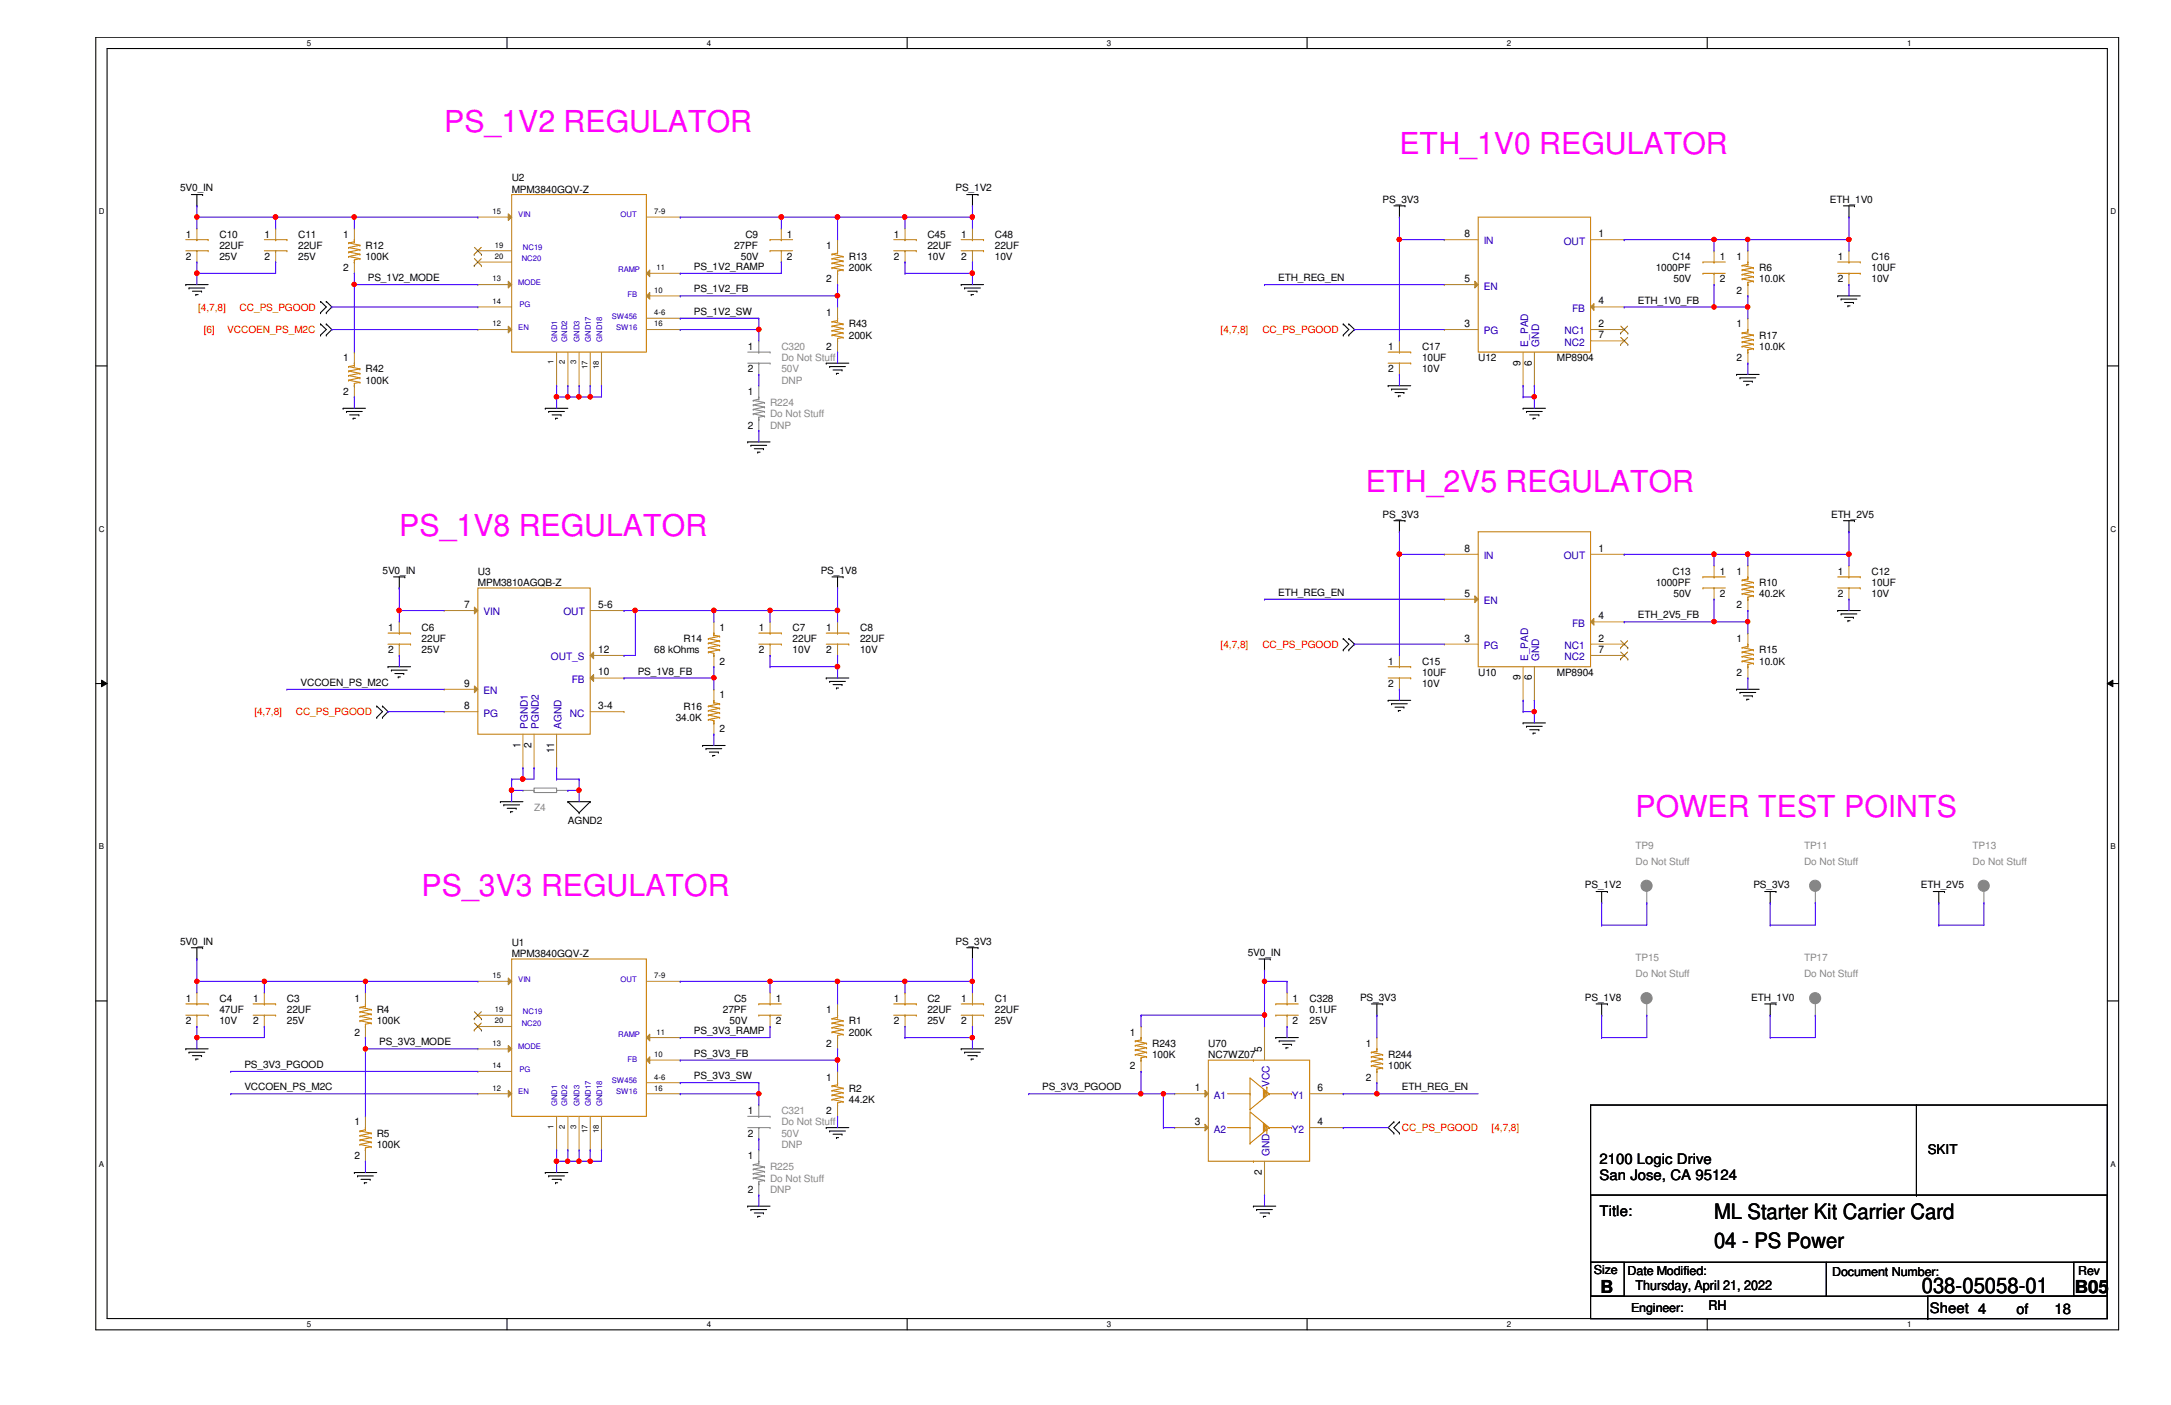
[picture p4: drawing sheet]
<svg xmlns="http://www.w3.org/2000/svg" width="432mm" height="279mm" viewBox="0 0 432 279" stroke-linecap="round" stroke-linejoin="round" font-family="sans-serif">
<defs><g id="words">
<g font-size="6" fill="#f0f">
<text x="88.3" y="26.2">PS_1V2 REGULATOR</text>
<text x="278.3" y="30.7">ETH_1V0 REGULATOR</text>
<text x="271.7" y="97.7">ETH_2V5 REGULATOR</text>
<text x="79.4" y="106.7">PS_1V8 REGULATOR</text>
<text x="325.3" y="162.6">POWER TEST POINTS</text>
<text x="83.9" y="178.2">PS_3V3 REGULATOR</text>
</g>
<g font-size="4.2">
<text x="340.9" y="242.4">ML Starter Kit Carrier Card</text>
<text x="340.9" y="248.2">04 - PS Power</text>
<text x="382.2" y="257.1">038-05058-01</text>
</g>
<g font-size="3.6">
<text x="318.3" y="257">B</text>
<text x="412.7" y="257">B05</text>
</g>
<g font-size="2.9">
<text x="318.1" y="231.5">2100 Logic Drive</text>
<text x="318.1" y="234.7">San Jose, CA 95124</text>
<text x="318.1" y="241.8">Title:</text>
<text x="383.8" y="261">Sheet 4</text>
<text x="401.1" y="261.2">of</text>
<text x="408.6" y="261.2">18</text>
</g>
<g font-size="2.7">
<text x="383.4" y="229.5">SKIT</text>
<text x="325.3" y="256.6">Thursday, April 21, 2022</text>
<text x="339.8" y="260.6">RH</text>
</g>
<g font-size="2.5">
<text x="317" y="253.3">Size</text>
<text x="323.7" y="253.5">Date Modified:</text>
<text x="364.4" y="253.7">Document Number:</text>
<text x="413.3" y="253.5">Rev</text>
<text x="324.4" y="260.9">Engineer:</text>
</g>
<g font-size="2">
<text x="35.8" y="38.1">5V0_IN</text>
<text x="101.8" y="38.3">MPM3840GQV-Z</text>
<text x="101.8" y="36.1">U2</text>
<text x="190" y="38.1">PS_1V2</text>
<text x="275" y="40.3">PS_3V3</text>
<text x="363.9" y="40.3">ETH_1V0</text>
<text x="37" y="47.2">1</text>
<text x="43.6" y="47.2">C10</text>
<text x="52.6" y="47.2">1</text>
<text x="59.3" y="47.2">C11</text>
<text x="68.2" y="47.2">1</text>
<text x="148.3" y="47.2">C9</text>
<text x="156.5" y="47.2">1</text>
<text x="177.8" y="47.2">1</text>
<text x="184.4" y="47.2">C45</text>
<text x="191.2" y="47.2">1</text>
<text x="197.9" y="47.2">C48</text>
<text x="291.3" y="47.2">8</text>
<text x="317.9" y="47.2">1</text>
<text x="37" y="51.7">2</text>
<text x="43.6" y="49.5">22UF</text>
<text x="43.6" y="51.7">25V</text>
<text x="52.6" y="51.7">2</text>
<text x="59.3" y="49.5">22UF</text>
<text x="59.3" y="51.7">25V</text>
<text x="68.2" y="53.9">2</text>
<text x="72.7" y="51.7">100K</text>
<text x="72.7" y="49.5">R12</text>
<text x="138" y="53.7">PS_1V2_RAMP</text>
<text x="146" y="49.5">27PF</text>
<text x="147.4" y="51.7">50V</text>
<text x="156.5" y="51.7">2</text>
<text x="164.3" y="49.5">1</text>
<text x="168.8" y="53.9">200K</text>
<text x="168.8" y="51.7">R13</text>
<text x="177.8" y="51.7">2</text>
<text x="184.4" y="49.5">22UF</text>
<text x="184.4" y="51.7">10V</text>
<text x="191.2" y="51.7">2</text>
<text x="197.9" y="49.5">22UF</text>
<text x="197.9" y="51.7">10V</text>
<text x="329.3" y="53.9">1000PF</text>
<text x="332.7" y="51.7">C14</text>
<text x="342.1" y="51.7">1</text>
<text x="345.4" y="51.7">1</text>
<text x="349.9" y="53.9">R6</text>
<text x="365.5" y="51.7">1</text>
<text x="372.2" y="51.7">C16</text>
<text x="372.2" y="53.9">10UF</text>
<text x="73.2" y="55.9">PS_1V2_MODE</text>
<text x="138" y="58.2">PS_1V2_FB</text>
<text x="164.3" y="56.2">2</text>
<text x="254.2" y="55.9">ETH_REG_EN</text>
<text x="291.3" y="56.1">5</text>
<text x="332.9" y="56.2">50V</text>
<text x="342.1" y="56.2">2</text>
<text x="345.4" y="58.4">2</text>
<text x="349.9" y="56.2">10.0K</text>
<text x="365.5" y="56.2">2</text>
<text x="372.2" y="56.2">10V</text>
<text x="138" y="62.6">PS_1V2_SW</text>
<text x="164.3" y="62.9">1</text>
<text x="168.8" y="65.1">R43</text>
<text x="291.3" y="65">3</text>
<text x="317.9" y="60.5">4</text>
<text x="317.9" y="65">2</text>
<text x="325.8" y="60.4">ETH_1V0_FB</text>
<text x="345.4" y="65.1">1</text>
<text x="68.2" y="71.8">1</text>
<text x="148.7" y="69.6">1</text>
<text x="164.3" y="69.6">2</text>
<text x="168.8" y="67.4">200K</text>
<text x="276.1" y="69.6">1</text>
<text x="282.8" y="69.6">C17</text>
<text x="282.8" y="71.8">10UF</text>
<text x="294" y="71.8">U12</text>
<text x="309.6" y="71.8">MP8904</text>
<text x="317.9" y="67.3">7</text>
<text x="345.4" y="71.8">2</text>
<text x="349.9" y="69.6">10.0K</text>
<text x="349.9" y="67.4">R17</text>
<text x="72.7" y="76.3">100K</text>
<text x="72.7" y="74">R42</text>
<text x="148.7" y="74">2</text>
<text x="276.1" y="74">2</text>
<text x="282.8" y="74">10V</text>
<text x="302.4" y="72.7" transform="rotate(-90 302.4 72.7)">9</text>
<text x="304.7" y="72.7" transform="rotate(-90 304.7 72.7)">6</text>
<text x="68.2" y="78.5">2</text>
<text x="148.7" y="78.5">1</text>
<text x="148.7" y="85.2">2</text>
<text x="275" y="102.9">PS_3V3</text>
<text x="364.2" y="102.9">ETH_2V5</text>
<text x="291.3" y="109.7">8</text>
<text x="317.9" y="109.7">1</text>
<text x="76.1" y="114.1">5V0_IN</text>
<text x="95" y="116.5">MPM3810AGQB-Z</text>
<text x="95" y="114.3">U3</text>
<text x="163.2" y="114.1">PS_1V8</text>
<text x="254.2" y="118.5">ETH_REG_EN</text>
<text x="291.3" y="118.7">5</text>
<text x="329.3" y="116.5">1000PF</text>
<text x="332.7" y="114.3">C13</text>
<text x="332.9" y="118.7">50V</text>
<text x="342.1" y="114.3">1</text>
<text x="342.1" y="118.7">2</text>
<text x="345.4" y="114.3">1</text>
<text x="349.9" y="118.7">40.2K</text>
<text x="349.9" y="116.5">R10</text>
<text x="365.5" y="114.3">1</text>
<text x="365.5" y="118.7">2</text>
<text x="372.2" y="114.3">C12</text>
<text x="372.2" y="116.5">10UF</text>
<text x="372.2" y="118.7">10V</text>
<text x="77.2" y="125.5">1</text>
<text x="83.9" y="125.5">C6</text>
<text x="92.3" y="120.9">7</text>
<text x="119" y="120.9">5-6</text>
<text x="143.1" y="125.5">1</text>
<text x="150.9" y="125.5">1</text>
<text x="157.6" y="125.5">C7</text>
<text x="164.3" y="125.5">1</text>
<text x="171.1" y="125.5">C8</text>
<text x="317.9" y="123.1">4</text>
<text x="325.8" y="123">ETH_2V5_FB</text>
<text x="345.4" y="121">2</text>
<text x="77.2" y="129.9">2</text>
<text x="83.9" y="127.7">22UF</text>
<text x="83.9" y="129.9">25V</text>
<text x="119" y="129.8">12</text>
<text x="130.1" y="129.9">68 kOhms</text>
<text x="136" y="127.7">R14</text>
<text x="150.9" y="129.9">2</text>
<text x="157.6" y="127.7">22UF</text>
<text x="157.6" y="129.9">10V</text>
<text x="164.3" y="129.9">2</text>
<text x="171.1" y="127.7">22UF</text>
<text x="171.1" y="129.9">10V</text>
<text x="291.3" y="127.6">3</text>
<text x="317.9" y="127.6">2</text>
<text x="317.9" y="129.8">7</text>
<text x="345.4" y="127.7">1</text>
<text x="349.9" y="129.9">R15</text>
<text x="59.8" y="136.4">VCCOEN_PS_M2C</text>
<text x="92.3" y="136.6">9</text>
<text x="119" y="134.3">10</text>
<text x="126.8" y="134.2">PS_1V8_FB</text>
<text x="143.1" y="132.2">2</text>
<text x="276.1" y="132.2">1</text>
<text x="276.1" y="136.7">2</text>
<text x="282.8" y="132.2">C15</text>
<text x="282.8" y="134.4">10UF</text>
<text x="282.8" y="136.7">10V</text>
<text x="294" y="134.4">U10</text>
<text x="302.4" y="135.3" transform="rotate(-90 302.4 135.3)">9</text>
<text x="304.7" y="135.3" transform="rotate(-90 304.7 135.3)">6</text>
<text x="309.6" y="134.4">MP8904</text>
<text x="345.4" y="134.4">2</text>
<text x="349.9" y="132.2">10.0K</text>
<text x="92.3" y="141">8</text>
<text x="119" y="141">3-4</text>
<text x="134.4" y="143.3">34.0K</text>
<text x="136" y="141.1">R16</text>
<text x="143.1" y="138.9">1</text>
<text x="103.5" y="148.7" transform="rotate(-90 103.5 148.7)">1</text>
<text x="105.7" y="148.7" transform="rotate(-90 105.7 148.7)">2</text>
<text x="110.2" y="149.8" transform="rotate(-90 110.2 149.8)">11</text>
<text x="143.1" y="145.6">2</text>
<text x="112.9" y="163.9">AGND2</text>
<text x="315.2" y="176.7">PS_1V2</text>
<text x="348.7" y="176.7">PS_3V3</text>
<text x="382.1" y="176.7">ETH_2V5</text>
<text x="35.8" y="187.8">5V0_IN</text>
<text x="101.8" y="190.3">MPM3840GQV-Z</text>
<text x="101.8" y="188">U1</text>
<text x="190" y="187.8">PS_3V3</text>
<text x="248.2" y="190.1">5V0_IN</text>
<text x="37" y="199.2">1</text>
<text x="37" y="203.7">2</text>
<text x="43.6" y="199.2">C4</text>
<text x="43.6" y="201.5">47UF</text>
<text x="43.6" y="203.7">10V</text>
<text x="50.3" y="199.2">1</text>
<text x="50.3" y="203.7">2</text>
<text x="57.1" y="199.2">C3</text>
<text x="57.1" y="201.5">22UF</text>
<text x="57.1" y="203.7">25V</text>
<text x="70.5" y="199.2">1</text>
<text x="74.9" y="203.7">100K</text>
<text x="74.9" y="201.5">R4</text>
<text x="143.8" y="201.5">27PF</text>
<text x="145.1" y="203.7">50V</text>
<text x="146" y="199.2">C5</text>
<text x="154.3" y="199.2">1</text>
<text x="154.3" y="203.7">2</text>
<text x="164.3" y="201.5">1</text>
<text x="168.8" y="203.7">R1</text>
<text x="177.8" y="199.2">1</text>
<text x="177.8" y="203.7">2</text>
<text x="184.4" y="199.2">C2</text>
<text x="184.4" y="201.5">22UF</text>
<text x="184.4" y="203.7">25V</text>
<text x="191.2" y="199.2">1</text>
<text x="191.2" y="203.7">2</text>
<text x="197.9" y="199.2">C1</text>
<text x="197.9" y="201.5">22UF</text>
<text x="197.9" y="203.7">25V</text>
<text x="257.1" y="199.2">1</text>
<text x="257.1" y="203.7">2</text>
<text x="260.5" y="199.2">C328</text>
<text x="260.5" y="201.5">0.1UF</text>
<text x="260.5" y="203.7">25V</text>
<text x="270.5" y="199">PS_3V3</text>
<text x="315.2" y="199">PS_1V8</text>
<text x="348.3" y="199">ETH_1V0</text>
<text x="70.5" y="206">2</text>
<text x="75.4" y="207.9">PS_3V3_MODE</text>
<text x="138" y="205.7">PS_3V3_RAMP</text>
<text x="164.3" y="208.2">2</text>
<text x="168.8" y="206">200K</text>
<text x="224.7" y="206">1</text>
<text x="229.2" y="208.2">R243</text>
<text x="240.3" y="208.2">U70</text>
<text x="251" y="209.3" transform="rotate(-90 251 209.3)">5</text>
<text x="271.7" y="208.2">1</text>
<text x="48.6" y="212.4">PS_3V3_PGOOD</text>
<text x="138" y="210.1">PS_3V3_FB</text>
<text x="138" y="214.6">PS_3V3_SW</text>
<text x="164.3" y="214.9">1</text>
<text x="224.7" y="212.6">2</text>
<text x="229.2" y="210.4">100K</text>
<text x="240.3" y="210.4">NC7WZ07</text>
<text x="271.7" y="214.9">2</text>
<text x="276.1" y="212.6">100K</text>
<text x="276.1" y="210.4">R244</text>
<text x="48.6" y="216.8">VCCOEN_PS_M2C</text>
<text x="148.7" y="221.6">1</text>
<text x="164.3" y="221.6">2</text>
<text x="168.8" y="219.3">44.2K</text>
<text x="168.8" y="217.1">R2</text>
<text x="207.3" y="216.8">PS_3V3_PGOOD</text>
<text x="237.6" y="217">1</text>
<text x="262" y="217">6</text>
<text x="278.8" y="216.8">ETH_REG_EN</text>
<text x="70.5" y="223.8">1</text>
<text x="74.9" y="226.1">R5</text>
<text x="148.7" y="226.1">2</text>
<text x="237.6" y="223.7">3</text>
<text x="262" y="223.7">4</text>
<text x="70.5" y="230.5">2</text>
<text x="74.9" y="228.3">100K</text>
<text x="148.7" y="230.5">1</text>
<text x="251" y="233.6" transform="rotate(-90 251 233.6)">2</text>
<text x="148.7" y="237.2">2</text>
</g>
<g font-size="2" fill="#00c">
<text x="295.1" y="48.6">IN</text>
<text x="311" y="48.6">OUT</text>
<text x="295.1" y="57.6">EN</text>
<text x="312.7" y="62">FB</text>
<text x="295.1" y="66.5">PG</text>
<text x="303.9" y="68.9" transform="rotate(-90 303.9 68.9)">E_PAD</text>
<text x="306.2" y="68.9" transform="rotate(-90 306.2 68.9)">GND</text>
<text x="311.1" y="66.5">NC1</text>
<text x="311.1" y="68.7">NC2</text>
<text x="295.1" y="111.2">IN</text>
<text x="311" y="111.2">OUT</text>
<text x="96.1" y="122.4">VIN</text>
<text x="112.1" y="122.4">OUT</text>
<text x="295.1" y="120.1">EN</text>
<text x="312.7" y="124.6">FB</text>
<text x="109.6" y="131.3">OUT_S</text>
<text x="295.1" y="129.1">PG</text>
<text x="303.9" y="131.5" transform="rotate(-90 303.9 131.5)">E_PAD</text>
<text x="306.2" y="131.5" transform="rotate(-90 306.2 131.5)">GND</text>
<text x="311.1" y="129.1">NC1</text>
<text x="311.1" y="131.3">NC2</text>
<text x="113.7" y="135.8">FB</text>
<text x="96.1" y="142.5">PG</text>
<text x="96.1" y="138">EN</text>
<text x="113.3" y="142.5">NC</text>
<text x="105" y="144.9" transform="rotate(-90 105 144.9)">PGND1</text>
<text x="107.2" y="144.9" transform="rotate(-90 107.2 144.9)">PGND2</text>
<text x="111.7" y="144.9" transform="rotate(-90 111.7 144.9)">AGND</text>
<text x="241.4" y="218.5">A1</text>
<text x="252.5" y="216.2" transform="rotate(-90 252.5 216.2)">VCC</text>
<text x="257" y="218.5">Y1</text>
<text x="241.4" y="225.2">A2</text>
<text x="257" y="225.2">Y2</text>
<text x="252.5" y="229.8" transform="rotate(-90 252.5 229.8)">GND</text>
</g>
<g font-size="2" fill="#f00">
<text x="39.4" y="61.8">[4,7,8]</text>
<text x="47.7" y="61.8">CC_PS_PGOOD</text>
<text x="40.5" y="66.3">[6]</text>
<text x="45.2" y="66.3">VCCOEN_PS_M2C</text>
<text x="242.8" y="66.3">[4,7,8]</text>
<text x="251.1" y="66.3">CC_PS_PGOOD</text>
<text x="242.8" y="128.8">[4,7,8]</text>
<text x="251.1" y="128.8">CC_PS_PGOOD</text>
<text x="50.6" y="142.2">[4,7,8]</text>
<text x="58.8" y="142.2">CC_PS_PGOOD</text>
<text x="278.8" y="224.9">CC_PS_PGOOD</text>
<text x="296.7" y="224.9">[4,7,8]</text>
</g>
<g font-size="2" fill="#878787">
<text x="155.4" y="69.6">C320</text>
<text x="155.4" y="71.8">Do Not Stuff</text>
<text x="155.4" y="74">50V</text>
<text x="155.4" y="76.3">DNP</text>
<text x="153.2" y="83">Do Not Stuff</text>
<text x="153.2" y="80.8">R224</text>
<text x="153.2" y="85.2">DNP</text>
<text x="106.2" y="161.2">Z4</text>
<text x="325.3" y="168.8">TP9</text>
<text x="325.3" y="172">Do Not Stuff</text>
<text x="358.8" y="168.8">TP11</text>
<text x="358.8" y="172">Do Not Stuff</text>
<text x="392.3" y="168.8">TP13</text>
<text x="392.3" y="172">Do Not Stuff</text>
<text x="325.3" y="191.2">TP15</text>
<text x="358.8" y="191.2">TP17</text>
<text x="325.3" y="194.3">Do Not Stuff</text>
<text x="358.8" y="194.3">Do Not Stuff</text>
<text x="155.4" y="221.6">C321</text>
<text x="155.4" y="223.8">Do Not Stuff</text>
<text x="155.4" y="226.1">50V</text>
<text x="153.2" y="232.7">R225</text>
<text x="155.4" y="228.3">DNP</text>
<text x="153.2" y="235">Do Not Stuff</text>
<text x="153.2" y="237.2">DNP</text>
</g>
<g font-size="1.6">
<text x="61" y="9.1">5</text>
<text x="140.6" y="9.1">4</text>
<text x="220.2" y="9.1">3</text>
<text x="299.7" y="9.1">2</text>
<text x="379.3" y="9.1">1</text>
<text x="19.6" y="42.6">D</text>
<text x="419.7" y="42.6">D</text>
<text x="19.6" y="105.7">C</text>
<text x="419.7" y="105.7">C</text>
<text x="19.6" y="168.9">B</text>
<text x="419.7" y="168.9">B</text>
<text x="19.6" y="232">A</text>
<text x="419.7" y="232">A</text>
<text x="61" y="263.9">5</text>
<text x="140.6" y="263.9">4</text>
<text x="220.2" y="263.9">3</text>
<text x="299.7" y="263.9">2</text>
<text x="379.3" y="263.9">1</text>
</g>
<g font-size="1.5">
<text x="98" y="42.5">15</text>
<text x="130.1" y="42.5">7-9</text>
<text x="98.4" y="49.3">19</text>
<text x="98.4" y="51.5">20</text>
<text x="130.6" y="53.7">11</text>
<text x="98" y="56">13</text>
<text x="130.1" y="58.2">10</text>
<text x="98" y="60.5">14</text>
<text x="98" y="64.9">12</text>
<text x="130.1" y="64.9">16</text>
<text x="130.1" y="62.7">4-6</text>
<text x="110.1" y="72.5" transform="rotate(-90 110.1 72.5)">1</text>
<text x="112.4" y="72.5" transform="rotate(-90 112.4 72.5)">2</text>
<text x="114.6" y="72.5" transform="rotate(-90 114.6 72.5)">3</text>
<text x="116.8" y="73.4" transform="rotate(-90 116.8 73.4)">17</text>
<text x="119.1" y="73.4" transform="rotate(-90 119.1 73.4)">18</text>
<text x="98" y="194.6">15</text>
<text x="130.1" y="194.6">7-9</text>
<text x="98.4" y="201.3">19</text>
<text x="98.4" y="203.5">20</text>
<text x="98" y="208">13</text>
<text x="130.6" y="205.7">11</text>
<text x="98" y="212.4">14</text>
<text x="130.1" y="210.2">10</text>
<text x="130.1" y="214.7">4-6</text>
<text x="98" y="216.9">12</text>
<text x="130.1" y="216.9">16</text>
<text x="110.1" y="224.5" transform="rotate(-90 110.1 224.5)">1</text>
<text x="112.4" y="224.5" transform="rotate(-90 112.4 224.5)">2</text>
<text x="114.6" y="224.5" transform="rotate(-90 114.6 224.5)">3</text>
<text x="116.8" y="225.3" transform="rotate(-90 116.8 225.3)">17</text>
<text x="119.1" y="225.3" transform="rotate(-90 119.1 225.3)">18</text>
</g>
<g font-size="1.5" fill="#00c">
<text x="103.1" y="43.2">VIN</text>
<text x="123.4" y="43.2">OUT</text>
<text x="103.8" y="51.9">NC20</text>
<text x="104" y="49.7">NC19</text>
<text x="103.1" y="56.6">MODE</text>
<text x="123" y="54.2">RAMP</text>
<text x="124.8" y="59.1">FB</text>
<text x="103.1" y="65.6">EN</text>
<text x="103.3" y="61.1">PG</text>
<text x="121.7" y="63.4">SW456</text>
<text x="122.6" y="65.6">SW16</text>
<text x="110.8" y="68" transform="rotate(-90 110.8 68)">GND1</text>
<text x="112.8" y="68" transform="rotate(-90 112.8 68)">GND2</text>
<text x="115.3" y="68" transform="rotate(-90 115.3 68)">GND3</text>
<text x="117.5" y="68" transform="rotate(-90 117.5 68)">GND17</text>
<text x="119.8" y="68" transform="rotate(-90 119.8 68)">GND18</text>
<text x="103.1" y="195.2">VIN</text>
<text x="123.4" y="195.2">OUT</text>
<text x="103.8" y="204">NC20</text>
<text x="104" y="201.7">NC19</text>
<text x="103.1" y="208.7">MODE</text>
<text x="123" y="206.2">RAMP</text>
<text x="103.3" y="213.1">PG</text>
<text x="121.7" y="215.3">SW456</text>
<text x="124.8" y="211.1">FB</text>
<text x="103.1" y="217.6">EN</text>
<text x="110.8" y="220" transform="rotate(-90 110.8 220)">GND1</text>
<text x="112.8" y="220" transform="rotate(-90 112.8 220)">GND2</text>
<text x="115.3" y="220" transform="rotate(-90 115.3 220)">GND3</text>
<text x="117.5" y="220" transform="rotate(-90 117.5 220)">GND17</text>
<text x="119.8" y="220" transform="rotate(-90 119.8 220)">GND18</text>
<text x="122.6" y="217.6">SW16</text>
</g>
</g></defs>
<path d="M19.1 7.4h402.3v257.1h-402.3zM21.3 9.7h397.8v252.5h-397.8z" fill="none" stroke="#000" stroke-width=".21"/>
<g fill="#fff">
<path d="M61 7.7h.9v1.7h-.9z"/>
<path d="M61 262.5h.9v1.7h-.9z"/>
</g>
<path d="M100.8 7.4v2.3M100.8 262.2v2.3" fill="none" stroke="#000" stroke-width=".21"/>
<g fill="#fff">
<path d="M140.6 7.7h.9v1.7h-.9z"/>
<path d="M140.6 262.5h.9v1.7h-.9z"/>
</g>
<path d="M180.4 7.4v2.3M180.4 262.2v2.3" fill="none" stroke="#000" stroke-width=".21"/>
<g fill="#fff">
<path d="M220.2 7.7h.9v1.7h-.9z"/>
<path d="M220.2 262.5h.9v1.7h-.9z"/>
</g>
<path d="M260 7.4v2.3M260 262.2v2.3" fill="none" stroke="#000" stroke-width=".21"/>
<g fill="#fff">
<path d="M299.7 7.7h.9v1.7h-.9z"/>
<path d="M299.7 262.5h.9v1.7h-.9z"/>
</g>
<path d="M339.6 7.4v2.3M339.6 262.2v2.3" fill="none" stroke="#000" stroke-width=".21"/>
<g fill="#fff">
<path d="M379.3 7.7h.9v1.7h-.9z"/>
<path d="M379.3 262.5h.9v1.7h-.9z"/>
<path d="M19.6 41.2h1.2v1.8h-1.2z"/>
<path d="M419.7 41.2h1.2v1.8h-1.2z"/>
<path d="M19.6 104.3h1.2v1.8h-1.2z"/>
<path d="M419.7 104.3h1.2v1.8h-1.2z"/>
</g>
<path d="M19.1 72.8h2.2M419.1 72.8h2.3" fill="none" stroke="#000" stroke-width=".21"/>
<g fill="#fff">
<path d="M19.6 167.5h1.1v1.7h-1.1z"/>
<path d="M419.7 167.5h1.1v1.7h-1.1z"/>
</g>
<path d="M19.1 135.9h2.2M419.1 135.9h2.3" fill="none" stroke="#000" stroke-width=".21"/>
<path d="M20.2 135.3l1.1 .6-1.1 .7zM419.1 135.9l1.1-.6v1.3z" fill="#000"/>
<path d="M20.2 135.3l1.1 .6-1.1 .7zM419.1 135.9l1.1-.6v1.3z" fill="none" stroke="#000" stroke-width=".2"/>
<g fill="#fff">
<path d="M19.6 230.6h1.1v1.8h-1.1z"/>
<path d="M419.7 230.6h1.1v1.8h-1.1z"/>
</g>
<g fill="none" stroke="#000" stroke-width=".21">
<path d="M38.1 38.7h2.2M39.2 38.7v2.2M40.3 38.7h.1M192.3 38.7h2.2M193.4 38.7v2.2M194.5 38.7h.1M37 56.6h.1M37 56.6h4.4M37.6 57.3h.1M37.6 57.3h3.1M38.3 57.9h1.8M38.9 58.6h.1"/>
<path d="M38.9 58.6h.5M39.2 40.9h.1M40.1 57.9h.1M63.8 59.9h.1M63.8 59.9l1.1 1.1-1.1 1.2M64.9 59.9h.1M64.9 59.9l1.1 1.1-1.1 1.2M191.2 56.6h.1M191.2 56.6h4.4M191.9 57.3h.1M191.9 57.3h3.1M192.5 57.9h1.8"/>
<path d="M193.2 58.6h.1M193.2 58.6h.4M193.4 40.9h.1M194.3 57.9h.1M277.2 40.9h2.2M278.3 43.2h.1M278.3 40.9v2.3M279.4 40.9h.1M365.5 58.8h.1M365.5 58.8h4.5M366.2 59.5h.1M366.2 59.5h3.1"/>
<path d="M366.6 40.9h2.3M367.7 43.2h.1M367.7 40.9v2.3M368.9 40.9h.1M63.8 62.2h.1M63.8 66.6h.1M63.8 64.4h.1M63.8 64.4l1.1 1.1-1.1 1.1M64.9 62.2h.1M64.9 64.4h.1M64.9 66.6h.1M64.9 64.4l1.1 1.1-1.1 1.1"/>
<path d="M164.3 72.2h.1M164.3 72.2h4.5M165 72.9h.1M165 72.9h3.1M165.7 73.6h1.8M166.4 74.3h.1M166.4 74.3h.4M167.5 73.6h.1M267.2 66.6h.1M267.2 64.4h.1M267.2 64.4l1.1 1.1-1.1 1.1M268.3 64.4h.1"/>
<path d="M268.3 66.6h.1M268.3 64.4l1.1 1.1-1.1 1.1M276.1 76.7h.1M276.1 76.7h4.5M276.8 77.4h.1M276.8 77.4h3.1M277.5 78.1h1.7M278.1 78.7h.1M278.1 78.7h.5M279.2 78.1h.1M345.4 74.5h.1M345.4 74.5h4.5"/>
<path d="M346.1 75.1h.1M346.1 75.1h3.1M346.8 75.8h1.7M347.4 76.5h.1M347.4 76.5h.5M348.5 75.8h.1M366.9 60.2h1.7M367.5 60.8h.1M367.5 60.8h.5M368.6 60.2h.1M68.2 81.2h.1M68.2 81.2h4.5"/>
<path d="M68.9 81.8h.1M68.9 81.8h3.2M69.6 82.5h1.8M70.2 83.2h.1M70.2 83.2h.5M71.4 82.5h.1M108.5 81.2h.1M108.5 81.2h4.4M109.1 81.8h.1M109.1 81.8h3.2M109.8 82.5h1.8M110.5 83.2h.1"/>
<path d="M110.5 83.2h.4M111.6 82.5h.1M148.7 87.9h.1M148.7 87.9h4.5M149.4 88.6h.1M149.4 88.6h3.1M150 89.2h1.8M150.7 89.9h.1M150.7 89.9h.5M151.8 89.2h.1M302.9 81.2h.1M302.9 81.2h4.5"/>
<path d="M303.6 81.8h.1M303.6 81.8h3.1M304.2 82.5h1.9M304.9 83.2h.1M304.9 83.2h.5M306.1 82.5h.1M78.3 114.7h2.2M79.4 116.9h.1M79.4 114.7v2.2M80.5 114.7h.1M165.5 114.7h2.2M166.6 116.9h.1"/>
<path d="M166.6 114.7v2.2M167.7 114.7h.1M277.2 103.5h2.2M278.3 105.7h.1M278.3 103.5v2.2M279.4 103.5h.1M366.6 103.5h2.3M367.7 105.7h.1M367.7 103.5v2.2M368.9 103.5h.1M77.2 132.6h.1M77.2 132.6h4.5"/>
<path d="M77.9 133.3h.1M77.9 133.3h3.1M78.5 133.9h1.8M79.2 134.6h.1M79.2 134.6h.4M80.3 133.9h.1M164.3 134.8h.1M164.3 134.8h4.5M165 135.5h.1M165 135.5h3.1M165.7 136.1h1.8M166.4 136.8h.1"/>
<path d="M166.4 136.8h.4M167.5 136.1h.1M267.2 129.2h.1M267.2 127h.1M267.2 127l1.1 1.1-1.1 1.1M268.3 127h.1M268.3 129.2h.1M268.3 127l1.1 1.1-1.1 1.1M276.1 139.3h.1M276.1 139.3h4.5M276.8 140h.1M276.8 140h3.1"/>
<path d="M345.4 137.1h.1M345.4 137.1h4.5M346.1 137.7h.1M346.1 137.7h3.1M346.8 138.4h1.7M347.4 139.1h.1M347.4 139.1h.5M348.5 138.4h.1M365.5 121.4h.1M365.5 121.4h4.5M366.2 122.1h.1M366.2 122.1h3.1"/>
<path d="M366.9 122.8h1.7M367.5 123.4h.1M367.5 123.4h.5M368.6 122.8h.1M74.9 142.7h.1M74.9 140.4h.1M74.9 140.4l1.2 1.1-1.2 1.2M76.1 140.4h.1M76.1 142.7h.1M76.1 140.4l1.1 1.1-1.1 1.2M99.5 159.4h.1M99.5 159.4h4.5"/>
<path d="M112.9 159.4h.1M112.9 159.4h4.5M112.9 159.4l2.3 2.2M117.4 159.4h.1M117.4 159.4l-2.2 2.2M139.7 148.3h.1M139.7 148.3h4.5M140.4 148.9h.1M140.4 148.9h3.2M141.1 149.6h1.8M141.8 150.2h.1M141.8 150.2h.4"/>
<path d="M142.9 149.6h.1M277.5 140.6h1.7M278.1 141.3h.1M278.1 141.3h.5M279.2 140.6h.1M302.9 143.8h.1M302.9 143.8h4.5M303.6 144.4h.1M303.6 144.4h3.1M304.2 145.1h1.9M304.9 145.8h.1M304.9 145.8h.5"/>
<path d="M306.1 145.1h.1M100.2 160.1h.1M100.2 160.1h3.1M100.9 160.7h1.8M101.6 161.4h.1M101.6 161.4h.4M102.7 160.7h.1M115.2 161.6h.1M317.5 177.3h2.2M318.6 179.5h.1M318.6 177.3v2.2M319.7 177.3h.1"/>
<path d="M351 177.3h2.2M352.1 179.5h.1M352.1 177.3v2.2M353.2 177.3h.1M384.5 177.3h2.3M385.6 179.5h.1M385.6 177.3v2.2M386.8 177.3h.1M19.1 199.1h2.2M38.1 188.5h2.2M39.2 190.7h.1M39.2 188.5v2.2"/>
<path d="M40.3 188.5h.1M192.3 188.5h2.2M193.4 190.7h.1M193.4 188.5v2.2M194.5 188.5h.1M250.4 190.7h2.2M251.5 193h.1M251.5 190.7v2.3M252.6 190.7h.1M272.8 199.6h2.2M273.9 199.6v2.3M275 199.6h.1"/>
<path d="M317.5 199.6h2.2M318.6 199.6v2.3M319.7 199.6h.1M351 199.6h2.2M352.1 199.6v2.3M353.2 199.6h.1M419.1 199.1h2.3M37 208.6h.1M37 208.6h4.4M37.6 209.3h.1M37.6 209.3h3.1M38.3 209.9h1.8"/>
<path d="M38.9 210.6h.1M38.9 210.6h.5M40.1 209.9h.1M191.2 208.6h.1M191.2 208.6h4.4M191.9 209.3h.1M191.9 209.3h3.1M192.5 209.9h1.8M193.2 210.6h.1M193.2 210.6h.4M194.3 209.9h.1M253.7 206.3h.1"/>
<path d="M253.7 206.3h4.5M254.4 207h.1M254.4 207h3.2M255.1 207.7h1.8M255.8 208.4h.1M255.8 208.4h.4M256.9 207.7h.1M273.9 201.9h.1M316.4 219.8h102.7v42.4h-102.7zM318.6 201.9h.1M352.1 201.9h.1M381.2 219.8v17.9"/>
<path d="M70.5 233.2h.1M70.5 233.2h4.4M71.1 233.8h.1M71.1 233.8h3.2M71.8 234.5h1.8M72.5 235.2h.1M72.5 235.2h.4M73.6 234.5h.1M108.5 233.2h.1M108.5 233.2h4.4M109.1 233.8h.1M109.1 233.8h3.2"/>
<path d="M109.8 234.5h1.8M110.5 235.2h.1M110.5 235.2h.4M111.6 234.5h.1M148.7 239.9h.1M148.7 239.9h4.5M164.3 224.2h.1M164.3 224.2h4.5M165 224.9h.1M165 224.9h3.1M165.7 225.6h1.8M166.4 226.2h.1"/>
<path d="M166.4 226.2h.4M167.5 225.6h.1M249.3 239.9h.1M249.3 239.9h4.4M277.2 223.1h.1M277.2 225.3h.1M277.2 223.1l-1.1 1.1 1.1 1.1M278.3 225.3h.1M278.3 223.1h.1M278.3 223.1l-1.1 1.1 1.1 1.1M316.4 237.7h102.7v13.3h-102.7zM381.2 237.7h.1"/>
<path d="M149.4 240.5h.1M149.4 240.5h3.1M150 241.2h1.8M150.7 241.9h.1M150.7 241.9h.5M151.8 241.2h.1M249.9 240.5h.1M249.9 240.5h3.2M250.6 241.2h1.8M251.3 241.9h.1M251.3 241.9h.5M252.4 241.2h.1"/>
<path d="M316.4 251h46.9v6.8h-46.9zM316.4 251h6.6v6.8h-6.6zM363.3 251h55.8v6.8h-55.8zM383.4 257.8h35.7v4.4h-35.7zM412.5 251h6.6v6.8h-6.6zM316.4 262.2h67M383.4 262.2h.1"/>
</g>
<g fill="none" stroke="#cc8006" stroke-width=".21">
<path d="M346.5 118.1h.1M346.5 117.2h.1M346.5 116.3h.1M346.5 115.4h.1M346.5 115.4l2.2 .4M346.5 118.1l2.2 .4M346.5 117.2l2.2 .4M346.5 116.3l2.2 .4M347.6 114.7h.1M347.6 119.2h.1M347.6 118.7h.1M347.6 115.1h.1"/>
<path d="M347.6 114.7v.4M347.6 118.7v.5M347.6 115.1l-1.1 .3M348.7 115.8h.1M348.7 118.5h.1M348.7 117.6h.1M348.7 116.7h.1M348.7 118.5l-1.1 .2M348.7 117.6l-2.2 .5M348.7 116.7l-2.2 .5M348.7 115.8l-2.2 .5M164.3 128.1h4.5"/>
<path d="M164.3 125.9h4.5M166.6 128.1h.1M166.6 125.9h.1M168.8 128.1h.1M168.8 125.9h.1"/>
</g>
<path d="M347.6 112.5h.1M347.6 112.5v2.2M347.6 119.2v2.2M166.6 123.7h.1M166.6 130.3h.1M166.6 123.7v2.2M166.6 128.1v2.2M347.6 121.4h.1" fill="none" stroke="#a84" stroke-width=".21"/>
<circle cx="394.5" cy="176.1" r="1.1" fill="#878787"/>
<g fill="none" stroke="#878787" stroke-width=".21">
<path d="M394.6 179.5h.1M394.6 177.3v2.2"/>
<circle cx="394.5" cy="176.1" r="1.1"/>
</g>
<path d="M365.5 54.4h4.5M365.5 52.1h4.5M367.7 54.4h.1M367.7 52.1h.1M370 54.4h.1M370 52.1h.1" fill="none" stroke="#cc8006" stroke-width=".21"/>
<path d="M367.7 49.9h.1M367.7 56.6h.1M367.7 49.9v2.2M367.7 54.4v2.2" fill="none" stroke="#a84" stroke-width=".21"/>
<circle cx="327.5" cy="198.5" r="1.1" fill="#878787"/>
<g fill="none" stroke="#878787" stroke-width=".21">
<path d="M104 157.2h.1M104 157.2h2.2M106.2 156.7h4.5v.9h-4.5zM106.2 157.2h.1M110.7 157.2h.1M110.7 157.2h2.2M112.9 157.2h.1M327.5 199.6v2.3M327.5 201.9h.1"/>
<circle cx="327.5" cy="198.5" r="1.1"/>
</g>
<g fill="none" stroke="#cc8006" stroke-width=".21">
<path d="M276.1 72.2h4.5M276.1 70h4.5M278.3 72.2h.1M278.3 70h.1M280.6 72.2h.1M280.6 70h.1M346.5 68.9h.1M346.5 68h.1M346.5 67.1h.1M346.5 66.2h.1M346.5 66.2l2.2 .4M346.5 68.9l2.2 .4"/>
<path d="M346.5 68l2.2 .5M346.5 67.1l2.2 .5M347.6 65.5h.1M347.6 70h.1M347.6 69.6h.1M347.6 66h.1M347.6 65.5v.5M347.6 69.6v.4M347.6 66l-1.1 .2M348.7 66.6h.1M348.7 69.3h.1M348.7 68.5h.1"/>
<path d="M348.7 67.6h.1M348.7 69.3l-1.1 .3M348.7 68.5l-2.2 .4M348.7 67.6l-2.2 .4M348.7 66.6l-2.2 .5M95 116.9h22.4v29.1h-22.4zM71.6 227.6h.1M71.6 226.7h.1M71.6 225.8h.1M71.6 224.9h.1M71.6 224.9l2.2 .4M71.6 227.6l2.2 .4"/>
<path d="M71.6 226.7l2.2 .4M71.6 225.8l2.2 .4M72.7 224.2h.1M72.7 228.7h.1M72.7 228.3h.1M72.7 224.7h.1M72.7 224.2v.5M72.7 228.3v.4M72.7 224.7l-1.1 .2M73.8 225.3h.1M73.8 228h.1M73.8 227.1h.1"/>
<path d="M73.8 226.2h.1M73.8 228l-1.1 .3M73.8 227.1l-2.2 .5M73.8 226.2l-2.2 .5M73.8 225.3l-2.2 .5"/>
</g>
<g fill="none" stroke="#a84" stroke-width=".21">
<path d="M278.3 67.8h.1M278.3 74.5h.1M278.3 67.8v2.2M278.3 72.2v2.3M347.6 63.3h.1M347.6 72.2h.1M347.6 63.3v2.2M347.6 70v2.2M88.3 141.5h.1M88.3 141.5h6.7M72.7 222h.1M72.7 230.9h.1"/>
<path d="M72.7 222v2.2M72.7 228.7v2.2"/>
</g>
<path d="M117.4 134.8l.7-.6v1.3z" fill="#a84"/>
<path d="M117.4 134.8l.7-.6v1.3zM117.4 134.8h6.7M124.1 134.8h.1M117.4 141.5h6.7M124.1 141.5h.1" fill="none" stroke="#a84" stroke-width=".21"/>
<path d="M94.4 120.7l.6 .7-.6 .7z" fill="#a84"/>
<path d="M88.3 121.4h.1M88.3 121.4h6.7M94.4 120.7l.6 .7-.6 .7zM110.7 152.7h.1M110.7 146v6.7" fill="none" stroke="#a84" stroke-width=".21"/>
<path d="M94.4 136.4l.6 .7-.6 .7z" fill="#a84"/>
<path d="M88.3 137.1h.1M88.3 137.1h6.7M94.4 136.4l.6 .7-.6 .7zM117.4 121.4h6.7M124.1 121.4h.1M104 152.7h.1M104 146v6.7M106.2 152.7h.1M106.2 146v6.7" fill="none" stroke="#a84" stroke-width=".21"/>
<path d="M117.4 130.3l.7-.6v1.3z" fill="#a84"/>
<path d="M117.4 130.3l.7-.6v1.3zM117.4 130.3h6.7M124.1 130.3h.1M39.2 197.4h.1M39.2 197.4v2.2M39.2 204.1h.1M39.2 201.9v2.2" fill="none" stroke="#a84" stroke-width=".21"/>
<path d="M37 199.6h4.4M39.2 199.6h.1M41.4 199.6h.1M37 201.9h4.4M39.2 201.9h.1M41.4 201.9h.1" fill="none" stroke="#cc8006" stroke-width=".21"/>
<circle cx="361" cy="176.1" r="1.1" fill="#878787"/>
<g fill="none" stroke="#878787" stroke-width=".21">
<path d="M361.1 179.5h.1M361.1 177.3v2.2"/>
<circle cx="361" cy="176.1" r="1.1"/>
</g>
<g fill="none" stroke="#cc8006" stroke-width=".21">
<path d="M69.3 51h.1M69.3 50.1h.1M69.3 49.2h.1M69.3 48.3h.1M69.3 48.3l2.3 .5M69.3 51l2.3 .4M69.3 50.1l2.3 .4M69.3 49.2l2.3 .5M70.5 47.7h.1M70.5 52.1h.1M70.5 51.7h.1M70.5 48.1h.1"/>
<path d="M70.5 47.7v.4M70.5 51.7v.4M70.5 48.1l-1.2 .2M71.6 48.8h.1M71.6 51.4h.1M71.6 50.5h.1M71.6 49.7h.1M71.6 51.4l-1.1 .3M71.6 50.5l-2.3 .5M71.6 49.7l-2.3 .4M71.6 48.8l-2.3 .4M191.2 49.9h4.4"/>
<path d="M191.2 47.7h4.4M193.4 49.9h.1M193.4 47.7h.1M195.6 49.9h.1M195.6 47.7h.1M294 105.7h22.4v26.9h-22.4z"/>
</g>
<path d="M70.5 45.4h.1M70.5 54.4h.1M70.5 45.4v2.3M70.5 52.1v2.3M193.4 45.4h.1M193.4 52.1h.1M193.4 45.4v2.3M193.4 49.9v2.2M287.3 110.2h.1M287.3 110.2h6.7" fill="none" stroke="#a84" stroke-width=".21"/>
<path d="M293.3 118.5l.7 .7-.7 .6z" fill="#a84"/>
<path d="M287.3 119.2h.1M287.3 119.2h6.7M293.3 118.5l.7 .7-.7 .6zM305.2 139.3h.1M305.2 132.6v6.7" fill="none" stroke="#a84" stroke-width=".21"/>
<path d="M316.4 123.7l.6-.7v1.3z" fill="#a84"/>
<g fill="none" stroke="#a84" stroke-width=".21">
<path d="M54.8 45.4h.1M54.8 52.1h.1M54.8 45.4v2.3M54.8 49.9v2.2M347.6 49.9h.1M347.6 58.8h.1M347.6 49.9v2.2M347.6 56.6v2.2M316.4 110.2h6.6M323 110.2h.1M287.3 128.1h.1M287.3 128.1h6.7"/>
<path d="M302.9 139.3h.1M302.9 132.6v6.7M316.4 123.7l.6-.7v1.3zM316.4 123.7h6.6M316.4 128.1h6.6M316.4 130.3h6.6M323 123.7h.1M323 128.1h.1M323 130.3h.1M95 201.9h.1M95 201.9h6.8"/>
</g>
<path d="M322.3 128.8h.1M322.3 131.1h.1M322.4 127.4l1.4 1.4M322.4 129.7l1.4 1.4M323.7 127.4l-1.4 1.4M323.7 129.7l-1.4 1.4M323.8 128.8h.1M323.8 131.1h.1M94.3 202.6h.1M94.4 201.2l1.4 1.4M95.7 201.2l-1.4 1.4M95.8 202.6h.1" fill="none" stroke="#804000" stroke-width=".2"/>
<g fill="none" stroke="#878787" stroke-width=".21">
<path d="M149.8 234.3h.1M149.8 233.4h.1M149.8 232.5h.1M149.8 231.6h.1M149.8 231.6l2.3 .5M149.8 234.3l2.3 .4M149.8 233.4l2.3 .4M149.8 232.5l2.3 .5M150.9 230.9h.1M150.9 235.4h.1M150.9 234.9h.1M150.9 231.4h.1"/>
<path d="M150.9 228.7h.1M150.9 237.7h.1M150.9 228.7v2.7M150.9 234.9v2.8M150.9 231.4l-1.1 .2M152.1 232.1h.1M152.1 234.7h.1M152.1 233.8h.1M152.1 233h.1M152.1 234.7l-1.2 .2M152.1 233.8l-2.3 .5M152.1 233l-2.3 .4"/>
<path d="M152.1 232.1l-2.3 .4"/>
</g>
<g fill="none" stroke="#cc8006" stroke-width=".21">
<path d="M52.6 49.9h4.5M52.6 47.7h4.5M54.8 49.9h.1M54.8 47.7h.1M57.1 49.9h.1M57.1 47.7h.1M346.5 55.5h.1M346.5 54.6h.1M346.5 53.7h.1M346.5 52.8h.1M346.5 52.8l2.2 .5M346.5 55.5l2.2 .4"/>
<path d="M346.5 54.6l2.2 .4M346.5 53.7l2.2 .4M347.6 52.1h.1M347.6 56.6h.1M347.6 56.1h.1M347.6 52.6h.1M347.6 52.1v.5M347.6 56.1v.5M347.6 52.6l-1.1 .2M348.7 53.3h.1M348.7 55.9h.1M348.7 55h.1"/>
<path d="M348.7 54.1h.1M348.7 55.9l-1.1 .2M348.7 55l-2.2 .5M348.7 54.1l-2.2 .5M348.7 53.3l-2.2 .4M101.8 190.7h26.8v31.3h-26.8z"/>
</g>
<path d="M101.1 207.9l.7 .7-.7 .7z" fill="#a84"/>
<path d="M128.6 195.2h6.7M135.3 195.2h.1M95 208.6h.1M95 213.1h.1M95 208.6h6.8M95 213.1h6.8M101.1 207.9l.7 .7-.7 .7zM112.9 228.7h.1M112.9 222v6.7M119.6 228.7h.1M119.6 222v6.7" fill="none" stroke="#a84" stroke-width=".21"/>
<path d="M128.6 210.8l.6-.7v1.4z" fill="#a84"/>
<g fill="none" stroke="#a84" stroke-width=".21">
<path d="M95 204.1h.1M95 204.1h6.8M128.6 210.8l.6-.7v1.4zM128.6 210.8h6.7M128.6 217.5h6.7M135.3 210.8h.1M135.3 217.5h.1M110.7 228.7h.1M110.7 222v6.7M115.2 228.7h.1M115.2 222v6.7M117.4 228.7h.1"/>
<path d="M117.4 222v6.7"/>
</g>
<path d="M94.3 204.9h.1M94.4 203.5l1.4 1.4M95.7 203.5l-1.4 1.4M95.8 204.9h.1" fill="none" stroke="#804000" stroke-width=".2"/>
<path d="M128.6 206.3l.6-.6v1.3z" fill="#a84"/>
<path d="M128.6 206.3l.6-.6v1.3zM128.6 206.3h6.7M128.6 215.3h6.7M135.3 206.3h.1M135.3 215.3h.1" fill="none" stroke="#a84" stroke-width=".21"/>
<path d="M101.1 216.8l.7 .7-.7 .7z" fill="#a84"/>
<path d="M95 217.5h.1M95 217.5h6.8M101.1 216.8l.7 .7-.7 .7z" fill="none" stroke="#a84" stroke-width=".21"/>
<path d="M101.1 194.5l.7 .7-.7 .6z" fill="#a84"/>
<g fill="none" stroke="#a84" stroke-width=".21">
<path d="M39.2 45.4h.1M39.2 52.1h.1M39.2 45.4v2.3M39.2 49.9v2.2M166.6 47.7h.1M166.6 56.6h.1M166.6 47.7v2.2M166.6 54.4v2.2M52.6 197.4h.1M52.6 197.4v2.2M95 195.2h.1M95 195.2h6.8"/>
<path d="M101.1 194.5l.7 .7-.7 .6zM180 197.4h.1M180 197.4v2.2M52.6 204.1h.1M52.6 201.9v2.2M180 204.1h.1M180 201.9v2.2M226.9 204.1h.1M226.9 213.1h.1M226.9 204.1v2.2M226.9 210.8v2.3"/>
</g>
<g fill="none" stroke="#cc8006" stroke-width=".21">
<path d="M37 49.9h4.4M37 47.7h4.4M39.2 49.9h.1M39.2 47.7h.1M41.4 49.9h.1M41.4 47.7h.1M165.5 53.3h.1M165.5 52.3h.1M165.5 51.4h.1M165.5 50.5h.1M165.5 50.5l2.2 .5M165.5 53.3l2.2 .4"/>
<path d="M165.5 52.3l2.2 .5M165.5 51.4l2.2 .5M166.6 49.9h.1M166.6 54.4h.1M166.6 53.9h.1M166.6 50.3h.1M166.6 49.9v.4M166.6 53.9v.5M166.6 50.3l-1.1 .2M167.7 51h.1M167.7 53.7h.1M167.7 52.8h.1"/>
<path d="M167.7 51.9h.1M167.7 53.7l-1.1 .2M167.7 52.8l-2.2 .5M167.7 51.9l-2.2 .4M167.7 51l-2.2 .4M50.3 199.6h4.5M52.6 199.6h.1M54.8 199.6h.1M177.8 199.6h4.4M180 199.6h.1M182.2 199.6h.1M50.3 201.9h4.5"/>
<path d="M52.6 201.9h.1M54.8 201.9h.1M177.8 201.9h4.4M180 201.9h.1M182.2 201.9h.1M225.8 209.7h.1M225.8 208.8h.1M225.8 207.9h.1M225.8 207h.1M225.8 207l2.2 .5M225.8 209.7l2.2 .4M225.8 208.8l2.2 .5"/>
<path d="M225.8 207.9l2.2 .5M226.9 206.3h.1M226.9 210.8h.1M226.9 210.4h.1M226.9 206.8h.1M226.9 206.3v.5M226.9 210.4v.4M226.9 206.8l-1.1 .2M228 207.5h.1M228 210.1h.1M228 209.3h.1M228 208.4h.1"/>
<path d="M228 210.1l-1.1 .3M228 209.3l-2.2 .4M228 208.4l-2.2 .4M228 207.5l-2.2 .4"/>
</g>
<circle cx="361" cy="198.5" r="1.1" fill="#878787"/>
<g fill="none" stroke="#878787" stroke-width=".21">
<path d="M361.1 199.6v2.3M361.1 201.9h.1"/>
<circle cx="361" cy="198.5" r="1.1"/>
</g>
<g fill="none" stroke="#cc8006" stroke-width=".21">
<path d="M101.8 38.7h26.8v31.3h-26.8zM150.9 128.1h4.5M150.9 125.9h4.5M153.2 128.1h.1M153.2 125.9h.1M155.4 128.1h.1M155.4 125.9h.1M72.7 199.6h.1M72.7 199.6v.5M71.6 203h.1M71.6 202.1h.1M71.6 201.2h.1"/>
<path d="M71.6 200.3h.1M71.6 200.3l2.2 .4M71.6 203l2.2 .5M71.6 202.1l2.2 .5M71.6 201.2l2.2 .5M72.7 204.1h.1M72.7 203.7h.1M72.7 200.1h.1M72.7 203.7v.4M72.7 200.1l-1.1 .2M73.8 200.7h.1M73.8 203.5h.1"/>
<path d="M73.8 202.6h.1M73.8 201.7h.1M73.8 203.5l-1.1 .2M73.8 202.6l-2.2 .4M73.8 201.7l-2.2 .4M73.8 200.7l-2.2 .5"/>
</g>
<path d="M95 49.9h.1M95 49.9h6.8M153.2 123.7h.1M153.2 130.3h.1M153.2 123.7v2.2M153.2 128.1v2.2M72.7 197.4h.1M72.7 197.4v2.2M72.7 206.3h.1M72.7 204.1v2.2" fill="none" stroke="#a84" stroke-width=".21"/>
<path d="M94.3 50.6h.1M94.4 49.2l1.4 1.4M95.7 49.2l-1.4 1.4M95.8 50.6h.1" fill="none" stroke="#804000" stroke-width=".2"/>
<path d="M101.1 55.9l.7 .7-.7 .7z" fill="#a84"/>
<path d="M95 56.6h.1M95 56.6h6.8M101.1 55.9l.7 .7-.7 .7zM128.6 43.2h6.7M135.3 43.2h.1M95 61h.1M95 61h6.8M112.9 76.7h.1M112.9 70v6.7M119.6 76.7h.1M119.6 70v6.7" fill="none" stroke="#a84" stroke-width=".21"/>
<path d="M128.6 58.8l.6-.6v1.3z" fill="#a84"/>
<g fill="none" stroke="#a84" stroke-width=".21">
<path d="M95 52.1h.1M95 52.1h6.8M128.6 58.8l.6-.6v1.3zM128.6 58.8h6.7M135.3 58.8h.1M110.7 76.7h.1M110.7 70v6.7M115.2 76.7h.1M115.2 70v6.7M117.4 76.7h.1M117.4 70v6.7M128.6 65.5h6.7"/>
<path d="M135.3 65.5h.1"/>
</g>
<path d="M94.3 52.8h.1M94.4 51.4l1.4 1.4M95.7 51.4l-1.4 1.4M95.8 52.8h.1" fill="none" stroke="#804000" stroke-width=".2"/>
<path d="M128.6 54.4l.6-.7v1.3z" fill="#a84"/>
<path d="M128.6 54.4l.6-.7v1.3zM128.6 54.4h6.7M135.3 54.4h.1M128.6 63.3h6.7M135.3 63.3h.1" fill="none" stroke="#a84" stroke-width=".21"/>
<path d="M101.1 64.9l.7 .6-.7 .7z" fill="#a84"/>
<path d="M95 65.5h.1M95 65.5h6.8M101.1 64.9l.7 .6-.7 .7z" fill="none" stroke="#a84" stroke-width=".21"/>
<path d="M101.1 42.5l.7 .7-.7 .7z" fill="#a84"/>
<g fill="none" stroke="#a84" stroke-width=".21">
<path d="M95 43.2h.1M95 43.2h6.8M101.1 42.5l.7 .7-.7 .7zM287.3 47.7h.1M287.3 47.7h6.7M166.6 61h.1M166.6 70h.1M166.6 61v2.3M166.6 67.8v2.2M340.9 112.5h.1M340.9 119.2h.1M340.9 112.5v2.2"/>
<path d="M340.9 116.9v2.3M278.3 130.3h.1M278.3 137.1h.1M278.3 130.3v2.3M278.3 134.8v2.3"/>
</g>
<g fill="none" stroke="#cc8006" stroke-width=".21">
<path d="M294 43.2h22.4v26.8h-22.4zM165.5 66.6h.1M165.5 65.7h.1M165.5 64.9h.1M165.5 64h.1M165.5 64l2.2 .4M165.5 66.6l2.2 .5M165.5 65.7l2.2 .5M165.5 64.9l2.2 .4M166.6 63.3h.1M166.6 67.8h.1M166.6 67.3h.1"/>
<path d="M166.6 63.8h.1M166.6 63.3v.5M166.6 67.3v.5M166.6 63.8l-1.1 .2M167.7 64.4h.1M167.7 67.1h.1M167.7 66.2h.1M167.7 65.3h.1M167.7 67.1l-1.1 .2M167.7 66.2l-2.2 .4M167.7 65.3l-2.2 .4M167.7 64.4l-2.2 .5"/>
<path d="M338.7 116.9h.1M338.7 114.7h.1M338.7 116.9h4.5M338.7 114.7h4.5M340.9 116.9h.1M340.9 114.7h.1M276.1 134.8h4.5M276.1 132.6h4.5M278.3 134.8h.1M278.3 132.6h.1M280.6 134.8h.1M280.6 132.6h.1"/>
</g>
<g fill="none" stroke="#878787" stroke-width=".21">
<path d="M149.8 79.6h.1M149.8 79.6l2.3 .5M150.9 79h.1M150.9 79.4h.1M150.9 76.7h.1M150.9 76.7v2.7M150.9 79.4l-1.1 .2M149.8 82.3h.1M149.8 81.4h.1M149.8 80.5h.1M149.8 82.3l2.3 .5M149.8 81.4l2.3 .4"/>
<path d="M149.8 80.5l2.3 .4M150.9 83.4h.1M150.9 83h.1M150.9 85.6h.1M150.9 83v2.6M152.1 80.1h.1M152.1 82.8h.1M152.1 81.8h.1M152.1 80.9h.1M152.1 82.8l-1.2 .2M152.1 81.8l-2.3 .5M152.1 80.9l-2.3 .5"/>
<path d="M152.1 80.1l-2.3 .4M150.9 219.8h.1M150.9 219.8v2.2M148.7 224.2h4.5M148.7 222h4.5M150.9 224.2h.1M150.9 222h.1M150.9 226.5h.1M150.9 224.2v2.3M153.2 224.2h.1M153.2 222h.1"/>
</g>
<path d="M293.3 55.9l.7 .7-.7 .7z" fill="#a84"/>
<path d="M287.3 56.6h.1M287.3 56.6h6.7M293.3 55.9l.7 .7-.7 .7zM305.2 76.7h.1M305.2 70v6.7" fill="none" stroke="#a84" stroke-width=".21"/>
<path d="M316.4 61l.6-.6v1.3z" fill="#a84"/>
<g fill="none" stroke="#a84" stroke-width=".21">
<path d="M155.4 45.4h.1M155.4 52.1h.1M155.4 45.4v2.3M155.4 49.9v2.2M316.4 47.7h6.6M323 47.7h.1M287.3 65.5h.1M287.3 65.5h6.7M302.9 76.7h.1M302.9 70v6.7M316.4 61l.6-.6v1.3zM316.4 61h6.6"/>
<path d="M316.4 65.5h6.6M316.4 67.8h6.6M323 61h.1M323 65.5h.1M323 67.8h.1M79.4 123.7h.1M79.4 130.3h.1M79.4 123.7v2.2M79.4 128.1v2.2M142 137.1h.1M142 137.1v2.2M142 146h.1"/>
<path d="M142 143.8v2.2M153.2 197.4h.1M153.2 197.4v2.2M153.2 204.1h.1M153.2 201.9v2.2M273.9 206.3h.1M273.9 215.3h.1M273.9 206.3v2.3M273.9 213.1v2.2"/>
</g>
<path d="M322.3 66.3h.1M322.3 68.5h.1M322.4 64.9l1.4 1.4M322.4 67.1l1.4 1.4M323.7 64.9l-1.4 1.4M323.7 67.1l-1.4 1.4M323.8 66.3h.1M323.8 68.5h.1" fill="none" stroke="#804000" stroke-width=".2"/>
<g fill="none" stroke="#cc8006" stroke-width=".21">
<path d="M153.2 49.9h.1M153.2 47.7h.1M153.2 49.9h4.4M153.2 47.7h4.4M155.4 49.9h.1M155.4 47.7h.1M77.2 128.1h4.5M77.2 125.9h4.5M79.4 128.1h.1M79.4 125.9h.1M81.7 128.1h.1M81.7 125.9h.1"/>
<path d="M142 139.3h.1M142 139.7h.1M142 139.3v.4M142 139.7l1.1 .3M143.1 140h.1M143.1 140l-2.2 .4M140.9 140.4h.1M140.9 143.1h.1M140.9 142.2h.1M140.9 141.3h.1M140.9 143.1l1.1 .2M140.9 142.2l2.2 .5"/>
<path d="M140.9 141.3l2.2 .4M140.9 140.4l2.2 .4M142 143.8h.1M142 143.3h.1M142 143.3v.5M143.1 142.7h.1M143.1 141.7h.1M143.1 140.8h.1M143.1 142.7l-2.2 .4M143.1 141.7l-2.2 .5M143.1 140.8l-2.2 .5M150.9 199.6h.1"/>
<path d="M150.9 199.6h4.5M153.2 199.6h.1M150.9 201.9h.1M150.9 201.9h4.5M153.2 201.9h.1M272.8 211.9h.1M272.8 211h.1M272.8 210.1h.1M272.8 209.3h.1M272.8 209.3l2.2 .4M272.8 211.9l2.2 .5M272.8 211l2.2 .5"/>
<path d="M272.8 210.1l2.2 .5M273.9 208.6h.1M273.9 213.1h.1M273.9 212.6h.1M273.9 209h.1M273.9 208.6v.4M273.9 212.6v.5M273.9 209l-1.1 .3M275 209.7h.1M275 212.4h.1M275 211.5h.1M275 210.6h.1"/>
<path d="M275 212.4l-1.1 .2M275 211.5l-2.2 .4M275 210.6l-2.2 .4M275 209.7l-2.2 .4"/>
</g>
<circle cx="327.5" cy="176.1" r="1.1" fill="#878787"/>
<g fill="none" stroke="#878787" stroke-width=".21">
<path d="M148.7 72.2h4.5M148.7 70h4.5M150.9 72.2h.1M150.9 70h.1M150.9 67.8h.1M150.9 74.5h.1M150.9 67.8v2.2M150.9 72.2v2.3M153.2 72.2h.1M153.2 70h.1M327.5 179.5h.1M327.5 177.3v2.2"/>
<circle cx="327.5" cy="176.1" r="1.1"/>
</g>
<g fill="none" stroke="#cc8006" stroke-width=".21">
<path d="M338.7 54.4h.1M338.7 52.1h.1M338.7 54.4h4.5M338.7 52.1h4.5M340.9 54.4h.1M340.9 52.1h.1M69.3 75.6h.1M69.3 74.7h.1M69.3 73.8h.1M69.3 72.9h.1M69.3 72.9l2.3 .5M69.3 75.6l2.3 .4"/>
<path d="M69.3 74.7l2.3 .4M69.3 73.8l2.3 .5M70.5 72.2h.1M70.5 76.7h.1M70.5 76.2h.1M70.5 72.7h.1M70.5 72.2v.5M70.5 76.2v.5M70.5 72.7l-1.2 .2M71.6 73.4h.1M71.6 76h.1M71.6 75.1h.1"/>
<path d="M71.6 74.3h.1M71.6 76l-1.1 .2M71.6 75.1l-2.3 .5M71.6 74.3l-2.3 .4M71.6 73.4l-2.3 .4M140.9 127h.1M140.9 129.7h.1M140.9 128.8h.1M140.9 127.9h.1M140.9 129.7l1.1 .2M140.9 128.8l2.2 .4M140.9 127.9l2.2 .5"/>
<path d="M140.9 127l2.2 .5M142 125.9h.1M142 130.3h.1M142 129.9h.1M142 126.3h.1M142 125.9v.4M142 129.9v.4M142 126.3l1.1 .2M143.1 129.2h.1M143.1 128.4h.1M143.1 127.5h.1M143.1 126.5h.1"/>
<path d="M143.1 126.5l-2.2 .5M143.1 129.2l-2.2 .5M143.1 128.4l-2.2 .4M143.1 127.5l-2.2 .4M346.5 131.5h.1M346.5 130.6h.1M346.5 129.7h.1M346.5 128.8h.1M346.5 128.8l2.2 .4M346.5 131.5l2.2 .4M346.5 130.6l2.2 .4M346.5 129.7l2.2 .4"/>
<path d="M347.6 128.1h.1M347.6 132.6h.1M347.6 132.1h.1M347.6 128.6h.1M347.6 128.1v.5M347.6 132.1v.5M347.6 128.6l-1.1 .2M348.7 129.2h.1M348.7 131.9h.1M348.7 131h.1M348.7 130.1h.1M348.7 131.9l-1.1 .2"/>
<path d="M348.7 131l-2.2 .5M348.7 130.1l-2.2 .5M348.7 129.2l-2.2 .5M191.2 199.6h4.4M193.4 199.6h.1M195.6 199.6h.1M253.7 199.6h.1M253.7 199.6h4.5M256 199.6h.1M165.5 205.2h.1M165.5 204.3h.1M165.5 203.5h.1"/>
<path d="M165.5 202.6h.1M165.5 218.7h.1M165.5 217.8h.1M165.5 216.9h.1M165.5 215.9h.1M165.5 202.6l2.2 .4M165.5 205.2l2.2 .5M165.5 204.3l2.2 .5M165.5 203.5l2.2 .4M165.5 215.9l2.2 .5M165.5 218.7l2.2 .4M165.5 217.8l2.2 .4"/>
<path d="M165.5 216.9l2.2 .4M166.6 201.9h.1M166.6 206.3h.1M166.6 205.9h.1M166.6 202.3h.1M166.6 215.3h.1M166.6 219.8h.1M166.6 219.3h.1M166.6 215.7h.1M166.6 201.9v.4M166.6 205.9v.4M166.6 215.3v.4"/>
<path d="M166.6 219.3v.5M166.6 202.3l-1.1 .3M166.6 215.7l-1.1 .2M167.7 203h.1M167.7 205.7h.1M167.7 204.8h.1M167.7 203.9h.1M167.7 216.4h.1M167.7 219.1h.1M167.7 218.2h.1M167.7 217.3h.1M167.7 205.7l-1.1 .2"/>
<path d="M167.7 204.8l-2.2 .4M167.7 203.9l-2.2 .4M167.7 203l-2.2 .5M167.7 219.1l-1.1 .2M167.7 218.2l-2.2 .5M167.7 217.3l-2.2 .5M167.7 216.4l-2.2 .5M191.2 201.9h4.4M193.4 201.9h.1M195.6 201.9h.1M240.3 210.8h20.2v20.1h-20.2zM244.1 217.5h4.5"/>
<path d="M248.6 217.5h.1M249.3 210.8h.1M251.3 216.6h.1M251.3 216.6v1.8M251.5 216.9h.1M251.5 216.9v1.3M251.8 217.1h.1M251.8 217.1v.9M252 217.3h.1M252 216.2h.1M252 216.2v.9M252 217.3v.5"/>
<path d="M252.4 217.5h.1M252.4 217.5h4.5M252.4 217.5l-3.8-3.1v6.2M252.4 217.5l-3.8 3.1M253.7 201.9h.1M253.7 201.9h4.5M256 201.9h.1M256.9 217.5h.1M244.1 224.2h4.5M248.6 220.6h.1M248.6 227.4h.1M248.6 224.2h.1"/>
<path d="M249.3 230.9h.1M251.3 223.4h.1M251.3 223.4v1.7M251.5 223.6h.1M251.5 223.6v1.3M251.8 223.8h.1M251.8 223.8v.9M252 224h.1M252 224.7h.1M252 224v.5M252 224.7v.9M252.4 224.2h.1"/>
<path d="M252.4 224.2l-3.8-3.1v6.3M252.4 224.2l-3.8 3.2M252.4 224.2h4.5M256.9 224.2h.1"/>
</g>
<g fill="none" stroke="#a84" stroke-width=".21">
<path d="M340.9 49.9h.1M340.9 56.6h.1M340.9 49.9v2.2M340.9 54.4v2.2M70.5 70h.1M70.5 79h.1M70.5 70v2.2M70.5 76.7v2.3M142 123.7h.1M142 132.6h.1M142 123.7v2.2M142 130.3v2.3"/>
<path d="M347.6 125.9h.1M347.6 134.8h.1M347.6 125.9v2.2M347.6 132.6v2.2M166.6 199.6h.1M166.6 199.6v2.3M193.4 197.4h.1M193.4 197.4v2.2M256 197.4h.1M256 197.4v2.2M166.6 208.6h.1M166.6 213.1h.1"/>
<path d="M166.6 206.3v2.3M166.6 213.1v2.2M166.6 219.8v2.2M193.4 204.1h.1M193.4 201.9v2.2M256 204.1h.1M256 201.9v2.2M166.6 222h.1"/>
</g>
<path d="M239.6 216.8l.7 .7-.7 .7z" fill="#a84"/>
<path d="M233.6 217.5h.1M233.6 217.5h6.7M239.6 216.8l.7 .7-.7 .7zM251.5 237.7h.1M251.5 230.9v6.8" fill="none" stroke="#a84" stroke-width=".21"/>
<path d="M239.6 223.6l.7 .6-.7 .7z" fill="#a84"/>
<g fill="none" stroke="#a84" stroke-width=".21">
<path d="M180 45.4h.1M180 52.1h.1M180 45.4v2.3M180 49.9v2.2M367.7 112.5h.1M367.7 119.2h.1M367.7 112.5v2.2M367.7 116.9v2.3M251.5 204.1h.1M251.5 204.1v6.7M260.5 217.5h6.7M267.2 217.5h.1"/>
<path d="M233.6 224.2h.1M233.6 224.2h6.7M239.6 223.6l.7 .6-.7 .7zM260.5 224.2h6.7M267.2 224.2h.1"/>
</g>
<path d="M177.8 49.9h4.4M177.8 47.7h4.4M180 49.9h.1M180 47.7h.1M182.2 49.9h.1M182.2 47.7h.1M365.5 116.9h4.5M365.5 114.7h4.5M367.7 116.9h.1M367.7 114.7h.1M370 116.9h.1M370 114.7h.1" fill="none" stroke="#cc8006" stroke-width=".21"/>
<path d="M79.4 116.9h.1M79.4 116.9v6.8M79.4 130.3h.1M79.4 121.4h.1M79.4 130.3v2.3M153.2 130.3h.1M153.2 130.3v2.3" fill="none" stroke="#4200ff" stroke-width=".21"/>
<circle cx="79.4" cy="121.4" r=".44" fill="#f00"/>
<circle cx="79.4" cy="121.4" r=".44" fill="none" stroke="#f00" stroke-width=".21"/>
<path d="M79.4 121.4h.1M79.4 121.4h8.9M124.1 121.4h.1M124.1 121.4h2.3M153.2 121.4h.1M153.2 121.4v2.3" fill="none" stroke="#4200ff" stroke-width=".21"/>
<circle cx="153.1" cy="121.4" r=".44" fill="#f00"/>
<circle cx="153.1" cy="121.4" r=".44" fill="none" stroke="#f00" stroke-width=".21"/>
<path d="M124.1 130.3h.1M126.4 121.4h.1M126.4 121.4v8.9h-2.3M153.2 121.4h.1M153.2 121.4h13.4" fill="none" stroke="#4200ff" stroke-width=".21"/>
<circle cx="126.3" cy="121.4" r=".44" fill="#f00"/>
<circle cx="126.3" cy="121.4" r=".44" fill="none" stroke="#f00" stroke-width=".21"/>
<path d="M166.6 116.9h.1M166.6 116.9v4.5M126.4 121.4h.1M126.4 121.4h15.6M142 132.6h.1M142 132.6v2.2" fill="none" stroke="#4200ff" stroke-width=".21"/>
<circle cx="142" cy="134.8" r=".43" fill="#f00"/>
<circle cx="142" cy="134.8" r=".43" fill="none" stroke="#f00" stroke-width=".21"/>
<path d="M142 121.4h.1M142 121.4v2.3" fill="none" stroke="#4200ff" stroke-width=".21"/>
<circle cx="142" cy="121.4" r=".44" fill="#f00"/>
<circle cx="142" cy="121.4" r=".44" fill="none" stroke="#f00" stroke-width=".21"/>
<path d="M57.1 137.1h.1M57.1 137.1h31.2M124.1 134.8h.1M124.1 134.8h17.9M142 121.4h.1M142 134.8h.1M142 121.4h11.2M142 134.8v2.3M166.6 121.4h.1M166.6 121.4v2.3M142 146h.1M142 146v2.3" fill="none" stroke="#4200ff" stroke-width=".21"/>
<circle cx="166.6" cy="121.4" r=".45" fill="#f00"/>
<circle cx="166.6" cy="121.4" r=".45" fill="none" stroke="#f00" stroke-width=".21"/>
<path d="M166.6 130.3h.1M166.6 130.3v2.3M101.8 154.9h.1M101.8 157.2h.1M101.8 154.9v2.3M101.8 154.9h2.2M101.8 157.2h2.2M110.7 154.9h.1M110.7 154.9h4.5M115.2 154.9h.1M115.2 154.9v2.3" fill="none" stroke="#4200ff" stroke-width=".21"/>
<circle cx="101.7" cy="157.1" r=".43" fill="#f00"/>
<circle cx="101.7" cy="157.1" r=".43" fill="none" stroke="#f00" stroke-width=".21"/>
<path d="M101.8 157.2h.1M101.8 157.2v2.2M112.9 157.2h.1M112.9 157.2h2.3" fill="none" stroke="#4200ff" stroke-width=".21"/>
<circle cx="115.1" cy="157.1" r=".43" fill="#f00"/>
<circle cx="115.1" cy="157.1" r=".43" fill="none" stroke="#f00" stroke-width=".21"/>
<path d="M153.2 132.6h.1M153.2 132.6h13.4M166.6 132.6h.1M166.6 132.6v2.2M115.2 157.2h.1M115.2 157.2v2.2" fill="none" stroke="#4200ff" stroke-width=".21"/>
<circle cx="166.6" cy="132.6" r=".45" fill="#f00"/>
<circle cx="166.6" cy="132.6" r=".45" fill="none" stroke="#f00" stroke-width=".21"/>
<path d="M39.2 40.9h.1M39.2 40.9v2.3M77.2 141.5h.1M77.2 141.5h11.1" fill="none" stroke="#4200ff" stroke-width=".21"/>
<circle cx="39.1" cy="43.2" r=".44" fill="#f00"/>
<circle cx="39.1" cy="43.2" r=".44" fill="none" stroke="#f00" stroke-width=".21"/>
<path d="M193.4 40.9h.1M193.4 40.9v2.3" fill="none" stroke="#4200ff" stroke-width=".21"/>
<circle cx="193.4" cy="43.2" r=".44" fill="#f00"/>
<circle cx="193.4" cy="43.2" r=".44" fill="none" stroke="#f00" stroke-width=".21"/>
<path d="M39.2 43.2h.1M39.2 43.2h15.6" fill="none" stroke="#4200ff" stroke-width=".21"/>
<circle cx="54.8" cy="43.2" r=".45" fill="#f00"/>
<circle cx="54.8" cy="43.2" r=".45" fill="none" stroke="#f00" stroke-width=".21"/>
<path d="M39.2 43.2h.1M39.2 43.2v2.2M54.8 43.2h.1M54.8 43.2v2.2M54.8 43.2h40.2M70.5 43.2h.1M70.5 43.2v2.2M95 43.2h.1" fill="none" stroke="#4200ff" stroke-width=".21"/>
<circle cx="70.4" cy="43.2" r=".44" fill="#f00"/>
<circle cx="70.4" cy="43.2" r=".44" fill="none" stroke="#f00" stroke-width=".21"/>
<path d="M135.3 43.2h.1M135.3 43.2h20.1" fill="none" stroke="#4200ff" stroke-width=".21"/>
<circle cx="155.4" cy="43.2" r=".45" fill="#f00"/>
<circle cx="155.4" cy="43.2" r=".45" fill="none" stroke="#f00" stroke-width=".21"/>
<path d="M155.4 43.2h.1M155.4 43.2v2.2M155.4 43.2h24.6M166.6 43.2h.1M166.6 43.2v4.5" fill="none" stroke="#4200ff" stroke-width=".21"/>
<circle cx="179.9" cy="43.2" r=".44" fill="#f00"/>
<circle cx="179.9" cy="43.2" r=".44" fill="none" stroke="#f00" stroke-width=".21"/>
<circle cx="166.6" cy="43.2" r=".45" fill="#f00"/>
<circle cx="166.6" cy="43.2" r=".45" fill="none" stroke="#f00" stroke-width=".21"/>
<g fill="none" stroke="#4200ff" stroke-width=".21">
<path d="M39.2 52.1h.1M39.2 54.4h.1M39.2 52.1v2.3M54.8 52.1h.1M54.8 52.1v2.3h-15.6M155.4 52.1h.1M155.4 52.1v2.3M180 43.2h.1M180 52.1h.1M180 43.2v2.2M180 52.1v2.3M180 43.2h13.4"/>
<path d="M193.4 43.2h.1M193.4 52.1h.1M193.4 43.2v2.2M193.4 52.1v2.3"/>
</g>
<circle cx="39.1" cy="54.3" r=".44" fill="#f00"/>
<circle cx="39.1" cy="54.3" r=".44" fill="none" stroke="#f00" stroke-width=".21"/>
<path d="M39.2 54.4h.1M39.2 54.4v2.2M70.5 54.4h.1M70.5 54.4v2.2M180 54.4h.1M180 54.4h13.4M193.4 54.4h.1M193.4 54.4v2.2M66 65.5h.1M66 65.5h29" fill="none" stroke="#4200ff" stroke-width=".21"/>
<circle cx="193.4" cy="54.3" r=".44" fill="#f00"/>
<circle cx="193.4" cy="54.3" r=".44" fill="none" stroke="#f00" stroke-width=".21"/>
<path d="M135.3 54.4h.1M135.3 54.4h20.1M166.6 56.6h.1M166.6 56.6v2.2" fill="none" stroke="#4200ff" stroke-width=".21"/>
<circle cx="166.6" cy="58.8" r=".44" fill="#f00"/>
<circle cx="166.6" cy="58.8" r=".44" fill="none" stroke="#f00" stroke-width=".21"/>
<path d="M70.5 56.6h.1M70.5 56.6h24.5" fill="none" stroke="#4200ff" stroke-width=".21"/>
<circle cx="70.4" cy="56.6" r=".43" fill="#f00"/>
<circle cx="70.4" cy="56.6" r=".43" fill="none" stroke="#f00" stroke-width=".21"/>
<g fill="none" stroke="#4200ff" stroke-width=".21">
<path d="M70.5 56.6h.1M70.5 56.6v13.4M135.3 58.8h.1M135.3 58.8h31.3M166.6 58.8h.1M166.6 58.8v2.2M66 61h.1M66 61h29M135.3 63.3h.1M135.3 65.5h.1M135.3 63.3h15.6M150.9 63.3h.1"/>
<path d="M150.9 63.3v2.2h-15.6M166.6 70h.1M166.6 70v2.2"/>
</g>
<circle cx="150.9" cy="65.5" r=".44" fill="#f00"/>
<circle cx="150.9" cy="65.5" r=".44" fill="none" stroke="#f00" stroke-width=".21"/>
<path d="M70.5 79h.1M70.5 79v2.2M110.7 76.7h.1M110.7 76.7v2.3M150.9 65.5h.1M150.9 74.5h.1M150.9 65.5v2.3M150.9 74.5v2.2" fill="none" stroke="#4200ff" stroke-width=".21"/>
<circle cx="110.7" cy="78.9" r=".44" fill="#f00"/>
<circle cx="110.7" cy="78.9" r=".44" fill="none" stroke="#f00" stroke-width=".21"/>
<path d="M112.9 76.7h.1M112.9 76.7v2.3" fill="none" stroke="#4200ff" stroke-width=".21"/>
<circle cx="112.9" cy="78.9" r=".43" fill="#f00"/>
<circle cx="112.9" cy="78.9" r=".43" fill="none" stroke="#f00" stroke-width=".21"/>
<path d="M110.7 79h.1M110.7 79v2.2M112.9 79h.1M115.2 76.7h.1M115.2 79h.1M115.2 76.7v2.3M117.4 76.7h.1M117.4 76.7v2.3h-6.7M119.6 76.7h.1M119.6 76.7v2.3" fill="none" stroke="#4200ff" stroke-width=".21"/>
<circle cx="117.4" cy="78.9" r=".43" fill="#f00"/>
<circle cx="117.4" cy="78.9" r=".43" fill="none" stroke="#f00" stroke-width=".21"/>
<circle cx="115.1" cy="78.9" r=".43" fill="#f00"/>
<circle cx="115.1" cy="78.9" r=".43" fill="none" stroke="#f00" stroke-width=".21"/>
<path d="M117.4 79h.1M117.4 79h2.2M150.9 85.6h.1M150.9 85.6v2.3M39.2 190.7h.1M39.2 195.2h.1M39.2 190.7v4.5M39.2 195.2h13.4M193.4 190.7h.1M193.4 190.7v4.5" fill="none" stroke="#4200ff" stroke-width=".21"/>
<circle cx="39.2" cy="195.2" r=".43" fill="#f00"/>
<circle cx="39.2" cy="195.2" r=".43" fill="none" stroke="#f00" stroke-width=".21"/>
<path d="M39.2 195.2h.1M39.2 195.2v2.2M52.6 195.2h.1M52.6 195.2v2.2M52.6 195.2h20.1" fill="none" stroke="#4200ff" stroke-width=".21"/>
<circle cx="72.7" cy="195.2" r=".43" fill="#f00"/>
<circle cx="72.7" cy="195.2" r=".43" fill="none" stroke="#f00" stroke-width=".21"/>
<circle cx="52.6" cy="195.2" r=".43" fill="#f00"/>
<circle cx="52.6" cy="195.2" r=".43" fill="none" stroke="#f00" stroke-width=".21"/>
<path d="M72.7 195.2h.1M72.7 195.2v2.2M72.7 195.2h22.3M135.3 195.2h.1M135.3 195.2h17.9" fill="none" stroke="#4200ff" stroke-width=".21"/>
<circle cx="153.2" cy="195.2" r=".43" fill="#f00"/>
<circle cx="153.2" cy="195.2" r=".43" fill="none" stroke="#f00" stroke-width=".21"/>
<path d="M153.2 195.2h.1M153.2 195.2v2.2M153.2 195.2h26.8M166.6 195.2h.1M166.6 195.2v4.4" fill="none" stroke="#4200ff" stroke-width=".21"/>
<circle cx="180" cy="195.2" r=".43" fill="#f00"/>
<circle cx="180" cy="195.2" r=".43" fill="none" stroke="#f00" stroke-width=".21"/>
<circle cx="166.6" cy="195.2" r=".44" fill="#f00"/>
<circle cx="166.6" cy="195.2" r=".44" fill="none" stroke="#f00" stroke-width=".21"/>
<path d="M180 195.2h.1M180 195.2v2.2M180 195.2h13.4M193.4 195.2h.1M193.4 195.2v2.2" fill="none" stroke="#4200ff" stroke-width=".21"/>
<circle cx="193.4" cy="195.2" r=".43" fill="#f00"/>
<circle cx="193.4" cy="195.2" r=".43" fill="none" stroke="#f00" stroke-width=".21"/>
<path d="M39.2 204.1h.1M39.2 206.3h.1M39.2 204.1v4.5M52.6 204.1h.1M52.6 204.1v2.2h-13.4M153.2 204.1h.1M153.2 204.1v2.2M180 204.1h.1M180 204.1v2.2M193.4 204.1h.1M193.4 204.1v2.2" fill="none" stroke="#4200ff" stroke-width=".21"/>
<circle cx="39.2" cy="206.3" r=".43" fill="#f00"/>
<circle cx="39.2" cy="206.3" r=".43" fill="none" stroke="#f00" stroke-width=".21"/>
<path d="M45.9 217.5h.1M45.9 217.5h49.1M180 206.3h.1M180 206.3h13.4M193.4 206.3h.1M193.4 206.3v2.3" fill="none" stroke="#4200ff" stroke-width=".21"/>
<circle cx="193.4" cy="206.3" r=".43" fill="#f00"/>
<circle cx="193.4" cy="206.3" r=".43" fill="none" stroke="#f00" stroke-width=".21"/>
<path d="M72.7 206.3h.1M72.7 208.6h.1M72.7 206.3v15.7M72.7 208.6h22.3M135.3 206.3h.1M135.3 206.3h17.9M166.6 208.6h.1M166.6 208.6v2.2" fill="none" stroke="#4200ff" stroke-width=".21"/>
<circle cx="72.7" cy="208.6" r=".43" fill="#f00"/>
<circle cx="72.7" cy="208.6" r=".43" fill="none" stroke="#f00" stroke-width=".21"/>
<path d="M135.3 210.8h.1M135.3 210.8h31.3" fill="none" stroke="#4200ff" stroke-width=".21"/>
<circle cx="166.6" cy="210.8" r=".45" fill="#f00"/>
<circle cx="166.6" cy="210.8" r=".45" fill="none" stroke="#f00" stroke-width=".21"/>
<path d="M45.9 213.1h.1M45.9 213.1h49.1M135.3 215.3h.1M135.3 217.5h.1M135.3 215.3h15.6M150.9 215.3h.1M150.9 215.3v2.2h-15.6M166.6 210.8h.1M166.6 210.8v2.3M166.6 222h.1M166.6 222v2.2" fill="none" stroke="#4200ff" stroke-width=".21"/>
<circle cx="150.9" cy="217.5" r=".43" fill="#f00"/>
<circle cx="150.9" cy="217.5" r=".43" fill="none" stroke="#f00" stroke-width=".21"/>
<path d="M150.9 217.5h.1M150.9 217.5v2.3M72.7 230.9h.1M72.7 230.9v2.3M110.7 228.7h.1M110.7 228.7v2.2M112.9 228.7h.1M112.9 228.7v2.2M150.9 226.5h.1M150.9 226.5v2.2" fill="none" stroke="#4200ff" stroke-width=".21"/>
<circle cx="112.9" cy="230.9" r=".43" fill="#f00"/>
<circle cx="112.9" cy="230.9" r=".43" fill="none" stroke="#f00" stroke-width=".21"/>
<path d="M110.7 230.9h.1M110.7 230.9v2.3M115.2 228.7h.1M115.2 228.7v2.2M117.4 228.7h.1M117.4 228.7v2.2M119.6 228.7h.1M119.6 228.7v2.2" fill="none" stroke="#4200ff" stroke-width=".21"/>
<circle cx="110.7" cy="230.9" r=".44" fill="#f00"/>
<circle cx="110.7" cy="230.9" r=".44" fill="none" stroke="#f00" stroke-width=".21"/>
<path d="M110.7 230.9h.1M110.7 230.9h6.7M112.9 230.9h.1M115.2 230.9h.1" fill="none" stroke="#4200ff" stroke-width=".21"/>
<circle cx="117.4" cy="230.9" r=".43" fill="#f00"/>
<circle cx="117.4" cy="230.9" r=".43" fill="none" stroke="#f00" stroke-width=".21"/>
<circle cx="115.1" cy="230.9" r=".43" fill="#f00"/>
<circle cx="115.1" cy="230.9" r=".43" fill="none" stroke="#f00" stroke-width=".21"/>
<path d="M104 154.9h.1M104 152.7h.1M104 154.9h2.2M104 152.7v2.2M117.4 230.9h.1M117.4 230.9h2.2M150.9 237.7h.1M150.9 237.7v2.2" fill="none" stroke="#4200ff" stroke-width=".21"/>
<circle cx="104" cy="154.9" r=".44" fill="#f00"/>
<circle cx="104" cy="154.9" r=".44" fill="none" stroke="#f00" stroke-width=".21"/>
<path d="M278.3 43.2h.1M278.3 47.7h.1M278.3 43.2v24.6M367.7 43.2h.1M367.7 43.2v4.5M106.2 152.7h.1M106.2 152.7v2.2M110.7 152.7h.1M110.7 152.7v2.2" fill="none" stroke="#4200ff" stroke-width=".21"/>
<circle cx="278.3" cy="47.6" r=".44" fill="#f00"/>
<circle cx="278.3" cy="47.6" r=".44" fill="none" stroke="#f00" stroke-width=".21"/>
<path d="M278.3 47.7h.1M278.3 47.7h9M323 47.7h.1M323 47.7h24.6M340.9 47.7h.1" fill="none" stroke="#4200ff" stroke-width=".21"/>
<circle cx="340.9" cy="47.6" r=".43" fill="#f00"/>
<circle cx="340.9" cy="47.6" r=".43" fill="none" stroke="#f00" stroke-width=".21"/>
<path d="M340.9 47.7h.1M340.9 47.7v2.2M347.6 47.7h.1M347.6 47.7h20.1" fill="none" stroke="#4200ff" stroke-width=".21"/>
<circle cx="367.7" cy="47.6" r=".44" fill="#f00"/>
<circle cx="367.7" cy="47.6" r=".44" fill="none" stroke="#f00" stroke-width=".21"/>
<circle cx="347.6" cy="47.6" r=".43" fill="#f00"/>
<circle cx="347.6" cy="47.6" r=".43" fill="none" stroke="#f00" stroke-width=".21"/>
<path d="M340.9 56.6h.1M340.9 56.6v4.4M347.6 47.7h.1M347.6 47.7v2.2M367.7 47.7h.1M367.7 47.7v2.2M278.3 74.5h.1M278.3 74.5v2.2" fill="none" stroke="#4200ff" stroke-width=".21"/>
<circle cx="340.9" cy="61" r=".43" fill="#f00"/>
<circle cx="340.9" cy="61" r=".43" fill="none" stroke="#f00" stroke-width=".21"/>
<path d="M347.6 58.8h.1M347.6 58.8v2.2h-24.6M367.7 56.6h.1M367.7 56.6v2.2M323 61h.1M340.9 61h.1" fill="none" stroke="#4200ff" stroke-width=".21"/>
<circle cx="347.6" cy="61" r=".43" fill="#f00"/>
<circle cx="347.6" cy="61" r=".43" fill="none" stroke="#f00" stroke-width=".21"/>
<path d="M269.4 65.5h.1M269.4 65.5h17.9M302.9 76.7h.1M302.9 76.7v2.3M305.2 76.7h.1M305.2 76.7v2.3M347.6 61h.1M347.6 72.2h.1M347.6 61v2.3M347.6 72.2v2.3" fill="none" stroke="#4200ff" stroke-width=".21"/>
<circle cx="305.1" cy="78.9" r=".43" fill="#f00"/>
<circle cx="305.1" cy="78.9" r=".43" fill="none" stroke="#f00" stroke-width=".21"/>
<path d="M302.9 79h.1M302.9 79h2.3M305.2 79h.1M305.2 79v2.2M278.3 105.7h.1M278.3 105.7v4.5" fill="none" stroke="#4200ff" stroke-width=".21"/>
<circle cx="278.3" cy="110.2" r=".45" fill="#f00"/>
<circle cx="278.3" cy="110.2" r=".45" fill="none" stroke="#f00" stroke-width=".21"/>
<path d="M367.7 105.7h.1M367.7 105.7v4.5" fill="none" stroke="#4200ff" stroke-width=".21"/>
<circle cx="367.7" cy="110.2" r=".45" fill="#f00"/>
<circle cx="367.7" cy="110.2" r=".45" fill="none" stroke="#f00" stroke-width=".21"/>
<path d="M278.3 110.2h.1M278.3 110.2v20.1M278.3 110.2h9M323 110.2h.1M323 110.2h17.9" fill="none" stroke="#4200ff" stroke-width=".21"/>
<circle cx="340.9" cy="110.2" r=".44" fill="#f00"/>
<circle cx="340.9" cy="110.2" r=".44" fill="none" stroke="#f00" stroke-width=".21"/>
<path d="M340.9 110.2h.1M340.9 110.2h26.8M340.9 110.2v2.3M347.6 110.2h.1" fill="none" stroke="#4200ff" stroke-width=".21"/>
<circle cx="347.6" cy="110.2" r=".44" fill="#f00"/>
<circle cx="347.6" cy="110.2" r=".44" fill="none" stroke="#f00" stroke-width=".21"/>
<path d="M251.5 119.2h.1M251.5 119.2h35.8M340.9 119.2h.1M340.9 119.2v4.5M347.6 110.2h.1M347.6 110.2v2.3M367.7 110.2h.1M367.7 110.2v2.3M278.3 137.1h.1M278.3 137.1v2.2" fill="none" stroke="#4200ff" stroke-width=".21"/>
<circle cx="340.9" cy="123.6" r=".43" fill="#f00"/>
<circle cx="340.9" cy="123.6" r=".43" fill="none" stroke="#f00" stroke-width=".21"/>
<path d="M367.7 119.2h.1M367.7 119.2v2.2M347.6 121.4h.1M347.6 121.4v2.3" fill="none" stroke="#4200ff" stroke-width=".21"/>
<circle cx="347.6" cy="123.6" r=".43" fill="#f00"/>
<circle cx="347.6" cy="123.6" r=".43" fill="none" stroke="#f00" stroke-width=".21"/>
<g fill="none" stroke="#4200ff" stroke-width=".21">
<path d="M269.4 128.1h.1M269.4 128.1h17.9M302.9 139.3h.1M302.9 139.3v2.2M305.2 139.3h.1M305.2 139.3v2.2h-2.3M323 123.7h.1M323 123.7h24.6M340.9 123.7h.1M347.6 123.7h.1M347.6 134.8h.1M347.6 123.7v2.2"/>
<path d="M347.6 134.8v2.3M302.9 141.5h.1"/>
</g>
<circle cx="305.1" cy="141.5" r=".43" fill="#f00"/>
<circle cx="305.1" cy="141.5" r=".43" fill="none" stroke="#f00" stroke-width=".21"/>
<g fill="none" stroke="#4200ff" stroke-width=".21">
<path d="M305.2 141.5h.1M305.2 141.5v2.3M318.6 179.5h.1M318.6 179.5v4.5M327.5 179.5h.1M327.5 179.5v4.5h-8.9M352.1 179.5h.1M352.1 179.5v4.5M361.1 179.5h.1M361.1 179.5v4.5h-9M385.6 179.5h.1M385.6 179.5v4.5"/>
<path d="M394.6 179.5h.1M394.6 179.5v4.5h-9M251.5 193h.1M251.5 195.2h.1M251.5 193v8.9M318.6 184h.1M352.1 184h.1M385.6 184h.1M318.6 201.9h.1M318.6 206.3h.1M318.6 201.9v4.4M327.5 201.9h.1"/>
<path d="M327.5 201.9v4.4h-8.9M352.1 201.9h.1M352.1 206.3h.1M352.1 201.9v4.4M361.1 201.9h.1M361.1 201.9v4.4h-9"/>
</g>
<circle cx="251.5" cy="195.2" r=".43" fill="#f00"/>
<circle cx="251.5" cy="195.2" r=".43" fill="none" stroke="#f00" stroke-width=".21"/>
<path d="M251.5 195.2h.1M251.5 195.2h4.5M256 195.2h.1M256 195.2v2.2M226.9 201.9h.1M226.9 201.9v2.2M226.9 201.9h24.6M251.5 201.9h.1M251.5 201.9v2.2" fill="none" stroke="#4200ff" stroke-width=".21"/>
<circle cx="251.5" cy="201.8" r=".43" fill="#f00"/>
<circle cx="251.5" cy="201.8" r=".43" fill="none" stroke="#f00" stroke-width=".21"/>
<path d="M204.6 217.5h.1M226.9 213.1h.1M226.9 213.1v4.4h-22.3M256 204.1h.1M256 204.1v2.2M273.9 201.9h.1M273.9 215.3h.1M273.9 201.9v4.4M273.9 215.3v2.2" fill="none" stroke="#4200ff" stroke-width=".21"/>
<circle cx="226.9" cy="217.5" r=".43" fill="#f00"/>
<circle cx="226.9" cy="217.5" r=".43" fill="none" stroke="#f00" stroke-width=".21"/>
<path d="M226.9 217.5h.1M226.9 217.5h4.5M231.4 217.5h.1M231.4 217.5v6.7" fill="none" stroke="#4200ff" stroke-width=".21"/>
<circle cx="231.4" cy="217.5" r=".43" fill="#f00"/>
<circle cx="231.4" cy="217.5" r=".43" fill="none" stroke="#f00" stroke-width=".21"/>
<path d="M231.4 217.5h.1M231.4 217.5h2.2M267.2 217.5h.1M267.2 217.5h6.7" fill="none" stroke="#4200ff" stroke-width=".21"/>
<circle cx="273.9" cy="217.5" r=".43" fill="#f00"/>
<circle cx="273.9" cy="217.5" r=".43" fill="none" stroke="#f00" stroke-width=".21"/>
<path d="M251.5 56.6h.1M251.5 56.6h35.8M273.9 217.5h.1M273.9 217.5h20.1M231.4 224.2h.1M231.4 224.2h2.2M251.5 237.7h.1M251.5 237.7v2.2M267.2 224.2h.1M267.2 224.2h8.9" fill="none" stroke="#4200ff" stroke-width=".21"/>
<circle cx="79.4" cy="121.4" r=".44" fill="#f00"/>
<circle cx="79.4" cy="121.4" r=".44" fill="none" stroke="#f00" stroke-width=".21"/>
<circle cx="153.1" cy="121.4" r=".44" fill="#f00"/>
<circle cx="153.1" cy="121.4" r=".44" fill="none" stroke="#f00" stroke-width=".21"/>
<circle cx="126.3" cy="121.4" r=".44" fill="#f00"/>
<circle cx="126.3" cy="121.4" r=".44" fill="none" stroke="#f00" stroke-width=".21"/>
<circle cx="142" cy="134.8" r=".43" fill="#f00"/>
<circle cx="142" cy="134.8" r=".43" fill="none" stroke="#f00" stroke-width=".21"/>
<circle cx="142" cy="121.4" r=".44" fill="#f00"/>
<circle cx="142" cy="121.4" r=".44" fill="none" stroke="#f00" stroke-width=".21"/>
<circle cx="166.6" cy="121.4" r=".45" fill="#f00"/>
<circle cx="166.6" cy="121.4" r=".45" fill="none" stroke="#f00" stroke-width=".21"/>
<circle cx="101.7" cy="157.1" r=".43" fill="#f00"/>
<circle cx="101.7" cy="157.1" r=".43" fill="none" stroke="#f00" stroke-width=".21"/>
<circle cx="115.1" cy="157.1" r=".43" fill="#f00"/>
<circle cx="115.1" cy="157.1" r=".43" fill="none" stroke="#f00" stroke-width=".21"/>
<circle cx="166.6" cy="132.6" r=".45" fill="#f00"/>
<circle cx="166.6" cy="132.6" r=".45" fill="none" stroke="#f00" stroke-width=".21"/>
<circle cx="39.1" cy="43.2" r=".44" fill="#f00"/>
<circle cx="39.1" cy="43.2" r=".44" fill="none" stroke="#f00" stroke-width=".21"/>
<circle cx="193.4" cy="43.2" r=".44" fill="#f00"/>
<circle cx="193.4" cy="43.2" r=".44" fill="none" stroke="#f00" stroke-width=".21"/>
<circle cx="54.8" cy="43.2" r=".45" fill="#f00"/>
<circle cx="54.8" cy="43.2" r=".45" fill="none" stroke="#f00" stroke-width=".21"/>
<circle cx="70.4" cy="43.2" r=".44" fill="#f00"/>
<circle cx="70.4" cy="43.2" r=".44" fill="none" stroke="#f00" stroke-width=".21"/>
<circle cx="155.4" cy="43.2" r=".45" fill="#f00"/>
<circle cx="155.4" cy="43.2" r=".45" fill="none" stroke="#f00" stroke-width=".21"/>
<circle cx="179.9" cy="43.2" r=".44" fill="#f00"/>
<circle cx="179.9" cy="43.2" r=".44" fill="none" stroke="#f00" stroke-width=".21"/>
<circle cx="166.6" cy="43.2" r=".45" fill="#f00"/>
<circle cx="166.6" cy="43.2" r=".45" fill="none" stroke="#f00" stroke-width=".21"/>
<circle cx="39.1" cy="54.3" r=".44" fill="#f00"/>
<circle cx="39.1" cy="54.3" r=".44" fill="none" stroke="#f00" stroke-width=".21"/>
<circle cx="193.4" cy="54.3" r=".44" fill="#f00"/>
<circle cx="193.4" cy="54.3" r=".44" fill="none" stroke="#f00" stroke-width=".21"/>
<circle cx="166.6" cy="58.8" r=".44" fill="#f00"/>
<circle cx="166.6" cy="58.8" r=".44" fill="none" stroke="#f00" stroke-width=".21"/>
<circle cx="70.4" cy="56.6" r=".43" fill="#f00"/>
<circle cx="70.4" cy="56.6" r=".43" fill="none" stroke="#f00" stroke-width=".21"/>
<circle cx="150.9" cy="65.5" r=".44" fill="#f00"/>
<circle cx="150.9" cy="65.5" r=".44" fill="none" stroke="#f00" stroke-width=".21"/>
<circle cx="110.7" cy="78.9" r=".44" fill="#f00"/>
<circle cx="110.7" cy="78.9" r=".44" fill="none" stroke="#f00" stroke-width=".21"/>
<circle cx="112.9" cy="78.9" r=".43" fill="#f00"/>
<circle cx="112.9" cy="78.9" r=".43" fill="none" stroke="#f00" stroke-width=".21"/>
<circle cx="117.4" cy="78.9" r=".43" fill="#f00"/>
<circle cx="117.4" cy="78.9" r=".43" fill="none" stroke="#f00" stroke-width=".21"/>
<circle cx="115.1" cy="78.9" r=".43" fill="#f00"/>
<circle cx="115.1" cy="78.9" r=".43" fill="none" stroke="#f00" stroke-width=".21"/>
<circle cx="39.2" cy="195.2" r=".43" fill="#f00"/>
<circle cx="39.2" cy="195.2" r=".43" fill="none" stroke="#f00" stroke-width=".21"/>
<circle cx="72.7" cy="195.2" r=".43" fill="#f00"/>
<circle cx="72.7" cy="195.2" r=".43" fill="none" stroke="#f00" stroke-width=".21"/>
<circle cx="52.6" cy="195.2" r=".43" fill="#f00"/>
<circle cx="52.6" cy="195.2" r=".43" fill="none" stroke="#f00" stroke-width=".21"/>
<circle cx="153.2" cy="195.2" r=".43" fill="#f00"/>
<circle cx="153.2" cy="195.2" r=".43" fill="none" stroke="#f00" stroke-width=".21"/>
<circle cx="180" cy="195.2" r=".43" fill="#f00"/>
<circle cx="180" cy="195.2" r=".43" fill="none" stroke="#f00" stroke-width=".21"/>
<circle cx="166.6" cy="195.2" r=".44" fill="#f00"/>
<circle cx="166.6" cy="195.2" r=".44" fill="none" stroke="#f00" stroke-width=".21"/>
<circle cx="193.4" cy="195.2" r=".43" fill="#f00"/>
<circle cx="193.4" cy="195.2" r=".43" fill="none" stroke="#f00" stroke-width=".21"/>
<circle cx="39.2" cy="206.3" r=".43" fill="#f00"/>
<circle cx="39.2" cy="206.3" r=".43" fill="none" stroke="#f00" stroke-width=".21"/>
<circle cx="193.4" cy="206.3" r=".43" fill="#f00"/>
<circle cx="193.4" cy="206.3" r=".43" fill="none" stroke="#f00" stroke-width=".21"/>
<circle cx="72.7" cy="208.6" r=".43" fill="#f00"/>
<circle cx="72.7" cy="208.6" r=".43" fill="none" stroke="#f00" stroke-width=".21"/>
<circle cx="166.6" cy="210.8" r=".45" fill="#f00"/>
<circle cx="166.6" cy="210.8" r=".45" fill="none" stroke="#f00" stroke-width=".21"/>
<circle cx="150.9" cy="217.5" r=".43" fill="#f00"/>
<circle cx="150.9" cy="217.5" r=".43" fill="none" stroke="#f00" stroke-width=".21"/>
<circle cx="112.9" cy="230.9" r=".43" fill="#f00"/>
<circle cx="112.9" cy="230.9" r=".43" fill="none" stroke="#f00" stroke-width=".21"/>
<circle cx="110.7" cy="230.9" r=".44" fill="#f00"/>
<circle cx="110.7" cy="230.9" r=".44" fill="none" stroke="#f00" stroke-width=".21"/>
<circle cx="117.4" cy="230.9" r=".43" fill="#f00"/>
<circle cx="117.4" cy="230.9" r=".43" fill="none" stroke="#f00" stroke-width=".21"/>
<circle cx="115.1" cy="230.9" r=".43" fill="#f00"/>
<circle cx="115.1" cy="230.9" r=".43" fill="none" stroke="#f00" stroke-width=".21"/>
<circle cx="104" cy="154.9" r=".44" fill="#f00"/>
<circle cx="104" cy="154.9" r=".44" fill="none" stroke="#f00" stroke-width=".21"/>
<circle cx="278.3" cy="47.6" r=".44" fill="#f00"/>
<circle cx="278.3" cy="47.6" r=".44" fill="none" stroke="#f00" stroke-width=".21"/>
<circle cx="340.9" cy="47.6" r=".43" fill="#f00"/>
<circle cx="340.9" cy="47.6" r=".43" fill="none" stroke="#f00" stroke-width=".21"/>
<circle cx="367.7" cy="47.6" r=".44" fill="#f00"/>
<circle cx="367.7" cy="47.6" r=".44" fill="none" stroke="#f00" stroke-width=".21"/>
<circle cx="347.6" cy="47.6" r=".43" fill="#f00"/>
<circle cx="347.6" cy="47.6" r=".43" fill="none" stroke="#f00" stroke-width=".21"/>
<circle cx="340.9" cy="61" r=".43" fill="#f00"/>
<circle cx="340.9" cy="61" r=".43" fill="none" stroke="#f00" stroke-width=".21"/>
<circle cx="347.6" cy="61" r=".43" fill="#f00"/>
<circle cx="347.6" cy="61" r=".43" fill="none" stroke="#f00" stroke-width=".21"/>
<circle cx="305.1" cy="78.9" r=".43" fill="#f00"/>
<circle cx="305.1" cy="78.9" r=".43" fill="none" stroke="#f00" stroke-width=".21"/>
<circle cx="278.3" cy="110.2" r=".45" fill="#f00"/>
<circle cx="278.3" cy="110.2" r=".45" fill="none" stroke="#f00" stroke-width=".21"/>
<circle cx="367.7" cy="110.2" r=".45" fill="#f00"/>
<circle cx="367.7" cy="110.2" r=".45" fill="none" stroke="#f00" stroke-width=".21"/>
<circle cx="340.9" cy="110.2" r=".44" fill="#f00"/>
<circle cx="340.9" cy="110.2" r=".44" fill="none" stroke="#f00" stroke-width=".21"/>
<circle cx="347.6" cy="110.2" r=".44" fill="#f00"/>
<circle cx="347.6" cy="110.2" r=".44" fill="none" stroke="#f00" stroke-width=".21"/>
<circle cx="340.9" cy="123.6" r=".43" fill="#f00"/>
<circle cx="340.9" cy="123.6" r=".43" fill="none" stroke="#f00" stroke-width=".21"/>
<circle cx="347.6" cy="123.6" r=".43" fill="#f00"/>
<circle cx="347.6" cy="123.6" r=".43" fill="none" stroke="#f00" stroke-width=".21"/>
<circle cx="305.1" cy="141.5" r=".43" fill="#f00"/>
<circle cx="305.1" cy="141.5" r=".43" fill="none" stroke="#f00" stroke-width=".21"/>
<circle cx="251.5" cy="195.2" r=".43" fill="#f00"/>
<circle cx="251.5" cy="195.2" r=".43" fill="none" stroke="#f00" stroke-width=".21"/>
<circle cx="251.5" cy="201.8" r=".43" fill="#f00"/>
<circle cx="251.5" cy="201.8" r=".43" fill="none" stroke="#f00" stroke-width=".21"/>
<circle cx="226.9" cy="217.5" r=".43" fill="#f00"/>
<circle cx="226.9" cy="217.5" r=".43" fill="none" stroke="#f00" stroke-width=".21"/>
<circle cx="231.4" cy="217.5" r=".43" fill="#f00"/>
<circle cx="231.4" cy="217.5" r=".43" fill="none" stroke="#f00" stroke-width=".21"/>
<circle cx="273.9" cy="217.5" r=".43" fill="#f00"/>
<circle cx="273.9" cy="217.5" r=".43" fill="none" stroke="#f00" stroke-width=".21"/>
<use href="#words"/>
</svg>
